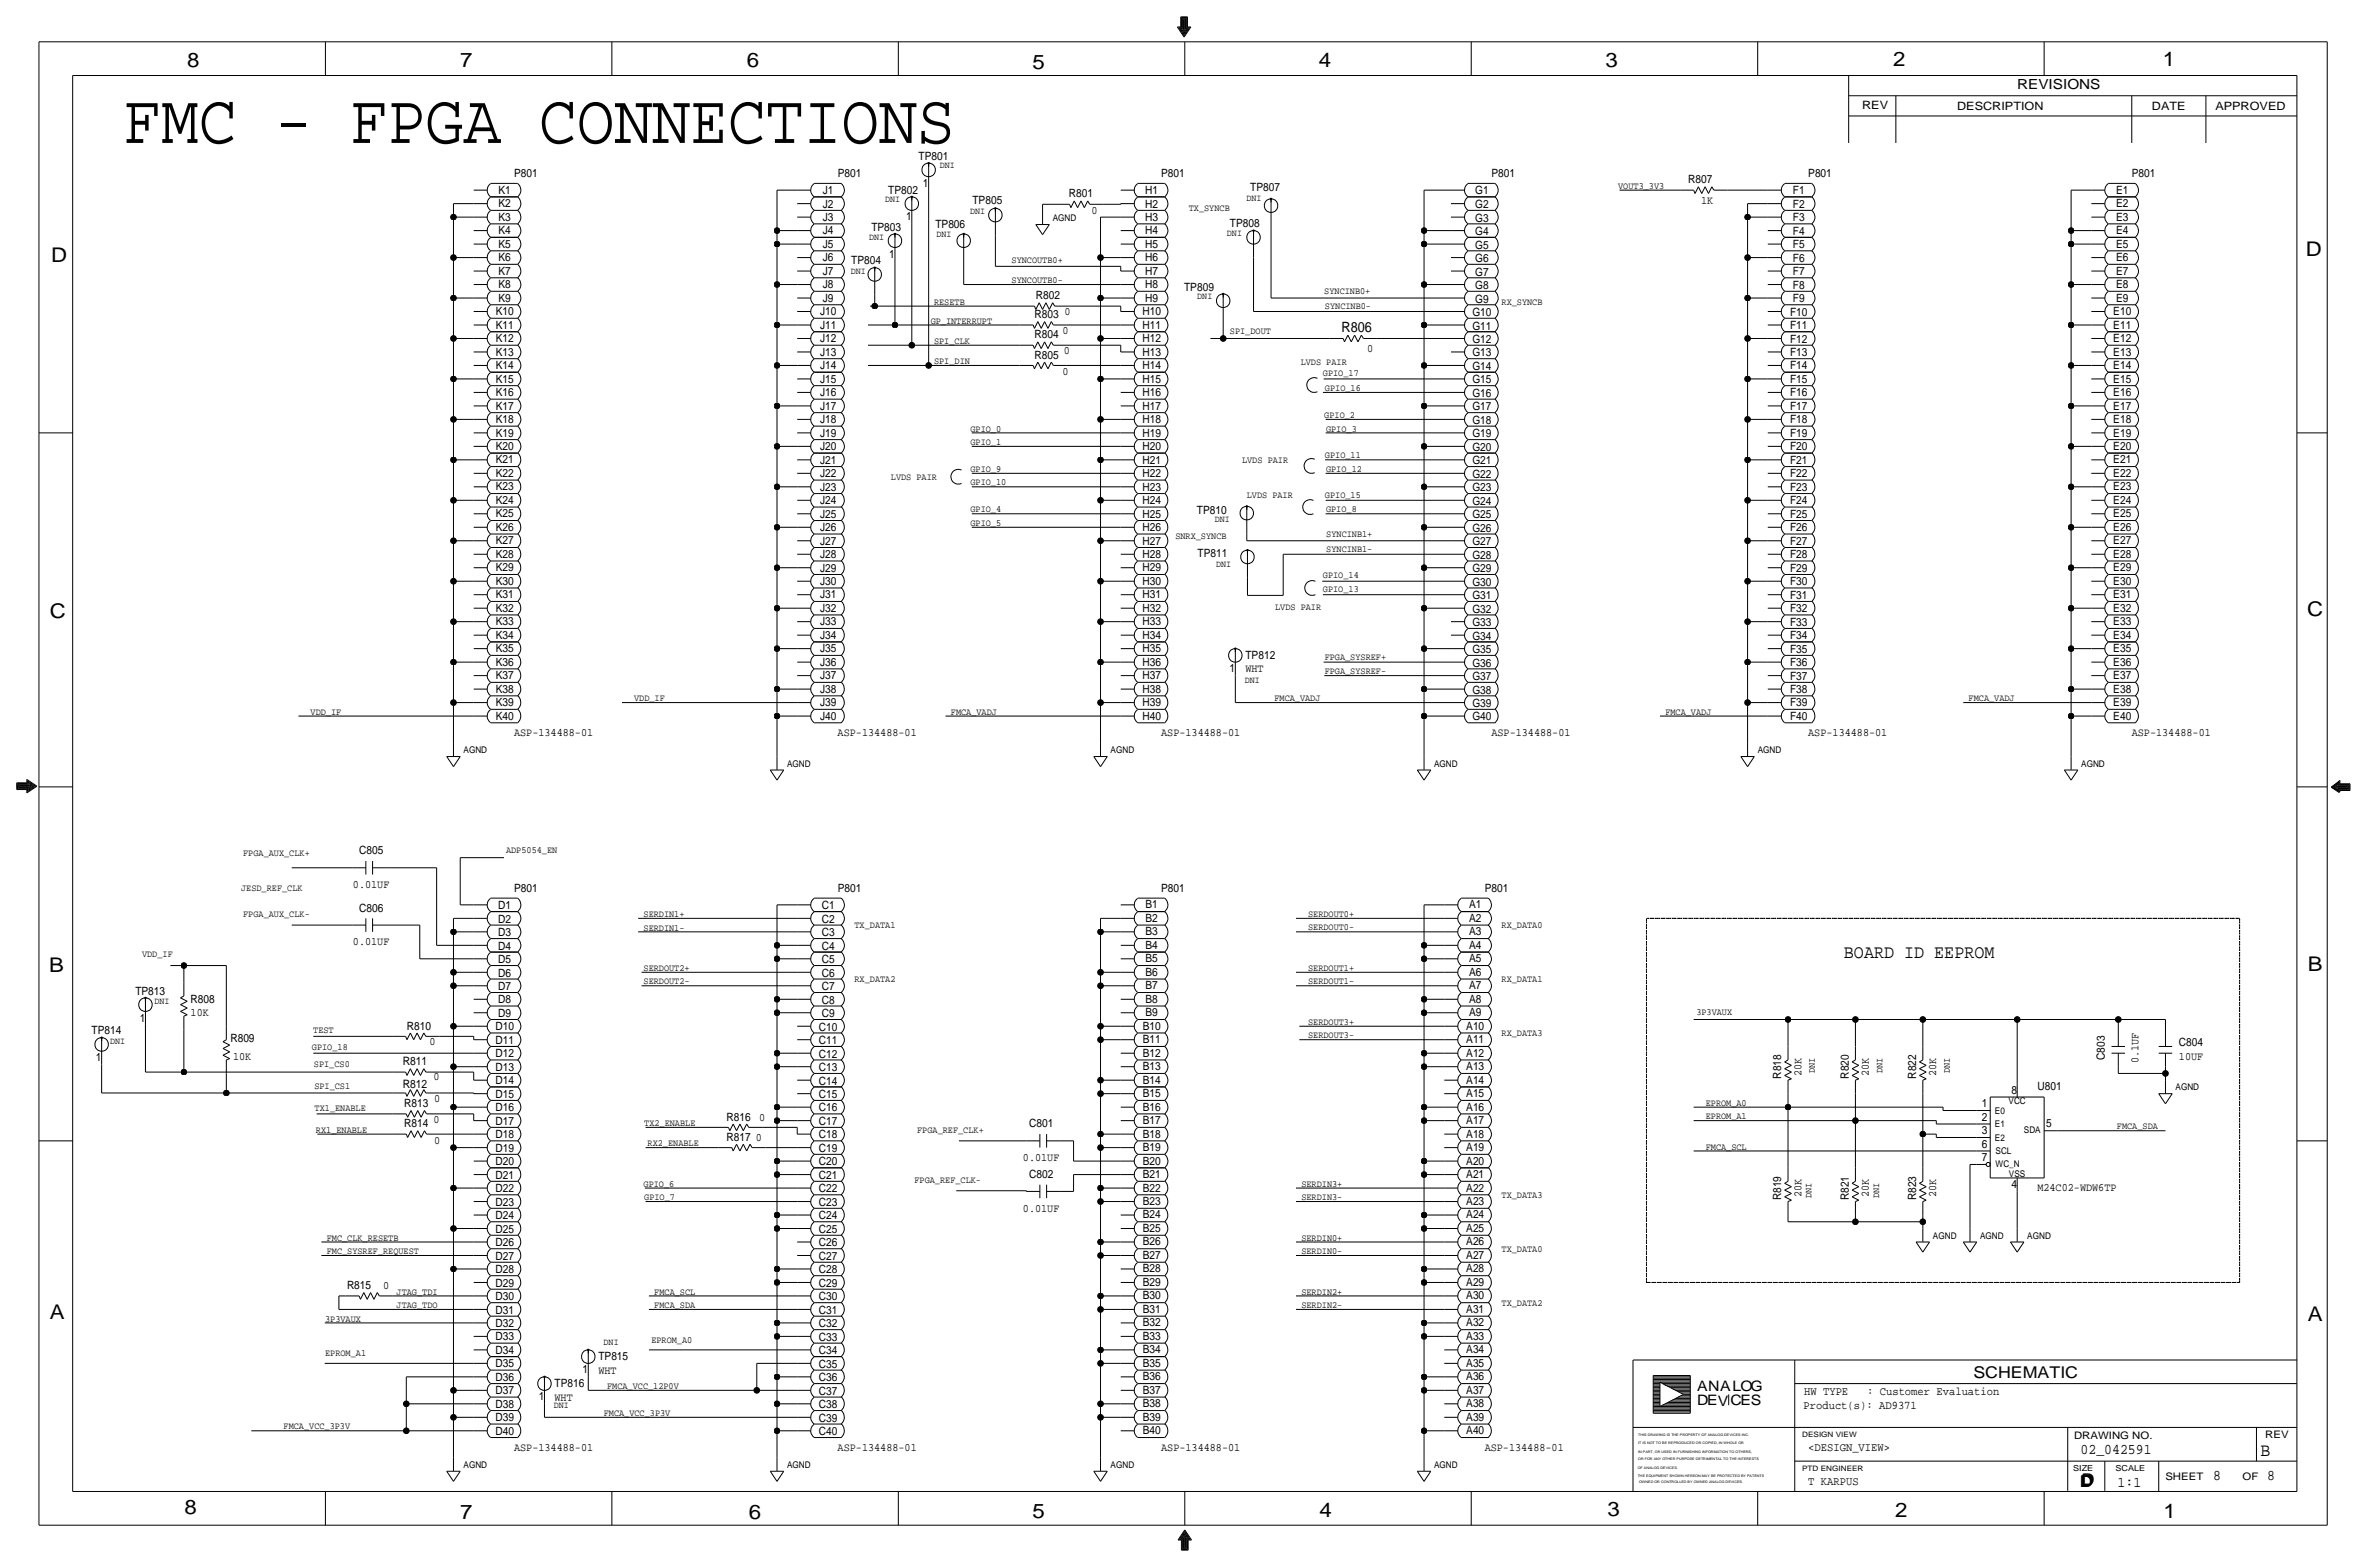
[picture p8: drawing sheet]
<svg xmlns="http://www.w3.org/2000/svg" width="892mm" height="590mm" viewBox="0 0 892 590" stroke-linecap="round" stroke-linejoin="round" font-family="sans-serif">
<defs><g id="words">
<text font-size="26.6" x="46.4" y="53.8">FMC - FPGA CONNECTIONS</text>
<g font-size="7.6">
<text x="70.6" y="25.4">8</text>
<text x="173.4" y="25.4">7</text>
<text x="281.4" y="25.1">6</text>
<text x="389.1" y="26.2">5</text>
<text x="497" y="25.4">4</text>
<text x="605" y="25.1">3</text>
<text x="713.4" y="24.9">2</text>
<text x="815" y="24.9">1</text>
<text x="19.3" y="98.8">D</text>
<text x="868.9" y="96.5">D</text>
<text x="18.8" y="232.7">C</text>
<text x="869.4" y="232.1">C</text>
<text x="869.6" y="365.8">B</text>
<text x="18.5" y="366">B</text>
<text x="18.8" y="496.8">A</text>
<text x="869.6" y="497.6">A</text>
<text x="69.6" y="570.5">8</text>
<text x="173.4" y="572.3">7</text>
<text x="282.2" y="572.3">6</text>
<text x="389.1" y="571.7">5</text>
<text x="497.3" y="571.5">4</text>
<text x="605.7" y="571.2">3</text>
<text x="714.2" y="571.5">2</text>
<text x="815.3" y="572">1</text>
</g>
<text font-size="7.1" x="694.9" y="360.8">BOARD ID EEPROM</text>
<text font-size="7" x="851.9" y="548.4">B</text>
<g font-size="6.1">
<text x="743.7" y="518.9">SCHEMATIC</text>
<text x="783.8" y="560.3">D</text>
<text x="784.3" y="559.8">D</text>
</g>
<g font-size="5.6">
<text x="784" y="547.9">02_042591</text>
<text x="834.1" y="557.5">8</text>
<text x="854.4" y="557.5">8</text>
<text x="798" y="560.1">1:1</text>
</g>
<g font-size="5.4">
<text x="639.5" y="524.2">ANALOG</text>
<text x="639.5" y="529.3">DEV</text>
<text x="652.1" y="529.3">CES</text>
</g>
<text font-size="5.3" x="505.6" y="125">R806</text>
<text font-size="5.2" x="760.2" y="33.5">REVISIONS</text>
<g font-size="4.4">
<text x="151.8" y="401.3">R811</text>
<text x="151.8" y="409.7">R812</text>
<text x="679.9" y="525.5">HW TYPE</text>
<text x="703.6" y="525.5">: Customer Evaluation</text>
<text x="679.7" y="530.9">Product(s): AD9371</text>
<text x="681.4" y="546.6">&lt;DESIGN_VIEW&gt;</text>
<text x="681.4" y="559.3">T KARPUS</text>
</g>
<g font-size="4.3">
<text x="701.8" y="41.1">REV</text>
<text x="737.6" y="41.4">DESCRIPTION</text>
<text x="811" y="41.4">DATE</text>
<text x="834.8" y="41.4">APPROVED</text>
<text x="346.1" y="60.2">TP801</text>
<text x="193.8" y="66.7">P801</text>
<text x="315.7" y="66.7">P801</text>
<text x="347.8" y="70.4">1</text>
<text x="437.6" y="66.7">P801</text>
<text x="562" y="66.5">P801</text>
<text x="636.2" y="69.1">R807</text>
<text x="681.4" y="66.8">P801</text>
<text x="803.4" y="66.7">P801</text>
<text x="187.9" y="73">K1</text>
<text x="310.1" y="73.1">J1</text>
<text x="334.7" y="72.9">TP802</text>
<text x="366.5" y="76.7">TP805</text>
<text x="402.8" y="74.2">R801</text>
<text x="431.6" y="73.1">H1</text>
<text x="471.1" y="72.1">TP807</text>
<text x="555.9" y="72.9">G1</text>
<text x="641" y="76.7">1K</text>
<text x="675.6" y="73.2">F1</text>
<text x="797.5" y="73">E1</text>
<text x="187.9" y="83.2">K3</text>
<text x="187.9" y="78.1">K2</text>
<text x="310.1" y="83.3">J3</text>
<text x="310.1" y="78.2">J2</text>
<text x="341.4" y="83.1">1</text>
<text x="411.3" y="80.8">0</text>
<text x="431.6" y="83.2">H3</text>
<text x="431.6" y="78.2">H2</text>
<text x="555.9" y="83.5">G3</text>
<text x="555.9" y="78.4">G2</text>
<text x="675.6" y="83.3">F3</text>
<text x="675.6" y="78.2">F2</text>
<text x="797.5" y="83.2">E3</text>
<text x="797.5" y="78.1">E2</text>
<text x="187.9" y="88.3">K4</text>
<text x="310.1" y="88.3">J4</text>
<text x="328.4" y="86.9">TP803</text>
<text x="352.5" y="85.9">TP806</text>
<text x="431.6" y="88.3">H4</text>
<text x="463.5" y="85.3">TP808</text>
<text x="555.9" y="88.6">G4</text>
<text x="675.6" y="88.4">F4</text>
<text x="797.5" y="88.3">E4</text>
<text x="187.9" y="93.3">K5</text>
<text x="310.1" y="93.4">J5</text>
<text x="431.6" y="93.4">H5</text>
<text x="555.9" y="93.7">G5</text>
<text x="675.6" y="93.5">F5</text>
<text x="797.5" y="93.3">E5</text>
<text x="187.9" y="98.4">K6</text>
<text x="310.1" y="98.5">J6</text>
<text x="320.8" y="99.6">TP804</text>
<text x="335.1" y="97">1</text>
<text x="431.6" y="98.5">H6</text>
<text x="555.9" y="98.7">G6</text>
<text x="675.6" y="98.6">F6</text>
<text x="797.5" y="98.4">E6</text>
<text x="187.9" y="103.5">K7</text>
<text x="310.1" y="103.6">J7</text>
<text x="431.6" y="103.6">H7</text>
<text x="555.9" y="103.8">G7</text>
<text x="675.6" y="103.6">F7</text>
<text x="797.5" y="103.5">E7</text>
<text x="187.9" y="113.7">K9</text>
<text x="187.9" y="108.6">K8</text>
<text x="310.1" y="113.7">J9</text>
<text x="310.1" y="108.6">J8</text>
<text x="390.4" y="112.8">R802</text>
<text x="431.6" y="113.7">H9</text>
<text x="431.6" y="108.6">H8</text>
<text x="446.2" y="109.5">TP809</text>
<text x="555.9" y="114">G9</text>
<text x="555.9" y="108.9">G8</text>
<text x="675.6" y="113.8">F9</text>
<text x="675.6" y="108.7">F8</text>
<text x="797.5" y="113.7">E9</text>
<text x="797.5" y="108.6">E8</text>
<text x="186.8" y="118.7">K10</text>
<text x="309" y="118.8">J10</text>
<text x="389.8" y="119.9">R803</text>
<text x="401.1" y="118.6">0</text>
<text x="430.5" y="118.8">H10</text>
<text x="554.9" y="119.1">G10</text>
<text x="674.6" y="118.9">F10</text>
<text x="796.4" y="118.7">E10</text>
<text x="186.8" y="123.8">K11</text>
<text x="309" y="123.9">J11</text>
<text x="400.4" y="126">0</text>
<text x="430.5" y="123.9">H11</text>
<text x="554.9" y="124.1">G11</text>
<text x="674.6" y="123.9">F11</text>
<text x="796.4" y="123.8">E11</text>
<text x="186.8" y="128.9">K12</text>
<text x="309" y="129">J12</text>
<text x="389.8" y="127.5">R804</text>
<text x="430.5" y="129">H12</text>
<text x="554.9" y="129.2">G12</text>
<text x="674.6" y="129">F12</text>
<text x="796.4" y="128.9">E12</text>
<text x="186.8" y="134">K13</text>
<text x="309" y="134">J13</text>
<text x="389.8" y="135.1">R805</text>
<text x="400.9" y="133.4">0</text>
<text x="430.5" y="134">H13</text>
<text x="515.2" y="132.6">0</text>
<text x="554.9" y="134.3">G13</text>
<text x="674.6" y="134.1">F13</text>
<text x="796.4" y="134">E13</text>
<text x="186.8" y="139.1">K14</text>
<text x="309" y="139.1">J14</text>
<text x="400.4" y="141.2">0</text>
<text x="430.5" y="139.1">H14</text>
<text x="554.9" y="139.4">G14</text>
<text x="674.6" y="139.2">F14</text>
<text x="796.4" y="139">E14</text>
<text x="186.8" y="149.2">K16</text>
<text x="186.8" y="144.1">K15</text>
<text x="309" y="149.3">J16</text>
<text x="309" y="144.2">J15</text>
<text x="430.5" y="149.3">H16</text>
<text x="430.5" y="144.2">H15</text>
<text x="554.9" y="149.5">G16</text>
<text x="554.9" y="144.5">G15</text>
<text x="674.6" y="149.3">F16</text>
<text x="674.6" y="144.3">F15</text>
<text x="796.4" y="149.2">E16</text>
<text x="796.4" y="144.1">E15</text>
<text x="186.8" y="154.3">K17</text>
<text x="309" y="154.3">J17</text>
<text x="430.5" y="154.3">H17</text>
<text x="554.9" y="154.6">G17</text>
<text x="674.6" y="154.4">F17</text>
<text x="796.4" y="154.3">E17</text>
<text x="186.8" y="159.4">K18</text>
<text x="309" y="159.4">J18</text>
<text x="430.5" y="159.4">H18</text>
<text x="554.9" y="159.7">G18</text>
<text x="674.6" y="159.5">F18</text>
<text x="796.4" y="159.4">E18</text>
<text x="186.8" y="164.4">K19</text>
<text x="309" y="164.5">J19</text>
<text x="430.5" y="164.5">H19</text>
<text x="554.9" y="164.8">G19</text>
<text x="674.6" y="164.6">F19</text>
<text x="796.4" y="164.4">E19</text>
<text x="186.8" y="169.5">K20</text>
<text x="309" y="169.6">J20</text>
<text x="430.5" y="169.6">H20</text>
<text x="554.9" y="169.8">G20</text>
<text x="674.6" y="169.6">F20</text>
<text x="796.4" y="169.5">E20</text>
<text x="186.8" y="179.7">K22</text>
<text x="186.8" y="174.6">K21</text>
<text x="309" y="179.7">J22</text>
<text x="309" y="174.7">J21</text>
<text x="430.5" y="179.7">H22</text>
<text x="430.5" y="174.7">H21</text>
<text x="554.9" y="180">G22</text>
<text x="554.9" y="174.9">G21</text>
<text x="674.6" y="179.8">F22</text>
<text x="674.6" y="174.7">F21</text>
<text x="796.4" y="179.7">E22</text>
<text x="796.4" y="174.6">E21</text>
<text x="186.8" y="184.8">K23</text>
<text x="309" y="184.8">J23</text>
<text x="430.5" y="184.8">H23</text>
<text x="554.9" y="185.1">G23</text>
<text x="674.6" y="184.9">F23</text>
<text x="796.4" y="184.7">E23</text>
<text x="186.8" y="189.8">K24</text>
<text x="309" y="189.9">J24</text>
<text x="430.5" y="189.9">H24</text>
<text x="554.9" y="190.2">G24</text>
<text x="674.6" y="190">F24</text>
<text x="796.4" y="189.8">E24</text>
<text x="186.8" y="194.9">K25</text>
<text x="309" y="195">J25</text>
<text x="430.5" y="195">H25</text>
<text x="451.1" y="193.8">TP810</text>
<text x="554.9" y="195.2">G25</text>
<text x="674.6" y="195">F25</text>
<text x="796.4" y="194.9">E25</text>
<text x="186.8" y="200">K26</text>
<text x="309" y="200.1">J26</text>
<text x="430.5" y="200">H26</text>
<text x="554.9" y="200.3">G26</text>
<text x="674.6" y="200.1">F26</text>
<text x="796.4" y="200">E26</text>
<text x="186.8" y="205.1">K27</text>
<text x="309" y="205.1">J27</text>
<text x="430.5" y="205.1">H27</text>
<text x="451.3" y="209.8">TP811</text>
<text x="554.9" y="205.4">G27</text>
<text x="674.6" y="205.2">F27</text>
<text x="796.4" y="205.1">E27</text>
<text x="186.8" y="215.2">K29</text>
<text x="186.8" y="210.1">K28</text>
<text x="309" y="215.3">J29</text>
<text x="309" y="210.2">J28</text>
<text x="430.5" y="215.3">H29</text>
<text x="430.5" y="210.2">H28</text>
<text x="554.9" y="215.5">G29</text>
<text x="554.9" y="210.5">G28</text>
<text x="674.6" y="215.4">F29</text>
<text x="674.6" y="210.3">F28</text>
<text x="796.4" y="215.2">E29</text>
<text x="796.4" y="210.1">E28</text>
<text x="186.8" y="220.3">K30</text>
<text x="309" y="220.4">J30</text>
<text x="430.5" y="220.4">H30</text>
<text x="554.9" y="220.6">G30</text>
<text x="674.6" y="220.4">F30</text>
<text x="796.4" y="220.3">E30</text>
<text x="186.8" y="225.4">K31</text>
<text x="309" y="225.4">J31</text>
<text x="430.5" y="225.4">H31</text>
<text x="554.9" y="225.7">G31</text>
<text x="674.6" y="225.5">F31</text>
<text x="796.4" y="225.4">E31</text>
<text x="186.8" y="230.5">K32</text>
<text x="309" y="230.5">J32</text>
<text x="430.5" y="230.5">H32</text>
<text x="554.9" y="230.8">G32</text>
<text x="674.6" y="230.6">F32</text>
<text x="796.4" y="230.5">E32</text>
<text x="186.8" y="235.5">K33</text>
<text x="309" y="235.6">J33</text>
<text x="430.5" y="235.6">H33</text>
<text x="554.9" y="235.9">G33</text>
<text x="674.6" y="235.7">F33</text>
<text x="796.4" y="235.5">E33</text>
<text x="186.8" y="245.7">K35</text>
<text x="186.8" y="240.6">K34</text>
<text x="309" y="245.8">J35</text>
<text x="309" y="240.7">J34</text>
<text x="430.5" y="245.8">H35</text>
<text x="430.5" y="240.7">H34</text>
<text x="554.9" y="240.9">G34</text>
<text x="674.6" y="245.8">F35</text>
<text x="674.6" y="240.7">F34</text>
<text x="796.4" y="245.7">E35</text>
<text x="796.4" y="240.6">E34</text>
<text x="186.8" y="250.8">K36</text>
<text x="309" y="250.8">J36</text>
<text x="430.5" y="250.8">H36</text>
<text x="469.3" y="248.2">TP812</text>
<text x="554.9" y="251.1">G36</text>
<text x="554.9" y="246">G35</text>
<text x="674.6" y="250.9">F36</text>
<text x="796.4" y="250.8">E36</text>
<text x="186.8" y="255.9">K37</text>
<text x="309" y="255.9">J37</text>
<text x="430.5" y="255.9">H37</text>
<text x="463.4" y="253.2">1</text>
<text x="469.3" y="253.3">WHT</text>
<text x="554.9" y="256.2">G37</text>
<text x="674.6" y="256">F37</text>
<text x="796.4" y="255.8">E37</text>
<text x="186.8" y="260.9">K38</text>
<text x="309" y="261">J38</text>
<text x="430.5" y="261">H38</text>
<text x="554.9" y="261.3">G38</text>
<text x="674.6" y="261.1">F38</text>
<text x="796.4" y="260.9">E38</text>
<text x="186.8" y="266">K39</text>
<text x="309" y="266.1">J39</text>
<text x="430.5" y="266.1">H39</text>
<text x="554.9" y="266.3">G39</text>
<text x="674.6" y="266.1">F39</text>
<text x="796.4" y="266">E39</text>
<text x="186.8" y="271.1">K40</text>
<text x="309" y="271.2">J40</text>
<text x="430.5" y="271.1">H40</text>
<text x="554.9" y="271.4">G40</text>
<text x="674.6" y="271.2">F40</text>
<text x="796.4" y="271.1">E40</text>
<text x="193.8" y="277.4">ASP-134488-01</text>
<text x="315.7" y="277.4">ASP-134488-01</text>
<text x="437.6" y="277.4">ASP-134488-01</text>
<text x="562.1" y="277.4">ASP-134488-01</text>
<text x="681.4" y="277.4">ASP-134488-01</text>
<text x="803.4" y="277.4">ASP-134488-01</text>
<text x="135.3" y="321.8">C805</text>
<text x="133" y="334.5">0.01UF</text>
<text x="437.6" y="335.9">P801</text>
<text x="559.5" y="335.9">P801</text>
<text x="193.8" y="336.1">P801</text>
<text x="315.7" y="336.2">P801</text>
<text x="135.3" y="343.4">C806</text>
<text x="187.8" y="347.5">D2</text>
<text x="187.8" y="342.5">D1</text>
<text x="309.7" y="347.6">C2</text>
<text x="309.7" y="342.5">C1</text>
<text x="431.7" y="347.3">B2</text>
<text x="431.7" y="342.2">B1</text>
<text x="553.6" y="347.3">A2</text>
<text x="553.6" y="342.2">A1</text>
<text x="187.8" y="352.6">D3</text>
<text x="309.7" y="352.7">C3</text>
<text x="431.7" y="352.4">B3</text>
<text x="553.6" y="352.4">A3</text>
<text x="133" y="356.1">0.01UF</text>
<text x="187.8" y="357.7">D4</text>
<text x="309.7" y="357.8">C4</text>
<text x="431.7" y="357.4">B4</text>
<text x="553.6" y="357.4">A4</text>
<text x="187.8" y="362.8">D5</text>
<text x="309.7" y="362.8">C5</text>
<text x="431.7" y="362.5">B5</text>
<text x="553.6" y="362.5">A5</text>
<text x="187.8" y="367.9">D6</text>
<text x="309.7" y="367.9">C6</text>
<text x="431.7" y="367.6">B6</text>
<text x="553.6" y="367.6">A6</text>
<text x="51" y="374.6">TP813</text>
<text x="71.8" y="377.7">R808</text>
<text x="187.8" y="372.9">D7</text>
<text x="309.7" y="373">C7</text>
<text x="431.7" y="377.8">B8</text>
<text x="431.7" y="372.7">B7</text>
<text x="553.6" y="377.7">A8</text>
<text x="553.6" y="372.7">A7</text>
<text x="71.8" y="382.8">10K</text>
<text x="187.8" y="383.1">D9</text>
<text x="187.8" y="378">D8</text>
<text x="309.7" y="383.2">C9</text>
<text x="309.7" y="378.1">C8</text>
<text x="431.7" y="382.8">B9</text>
<text x="553.6" y="382.8">A9</text>
<text x="34.5" y="389.6">TP814</text>
<text x="52.6" y="384.8">1</text>
<text x="153.4" y="387.9">R810</text>
<text x="186.7" y="388.2">D10</text>
<text x="308.6" y="388.2">C10</text>
<text x="430.6" y="387.9">B10</text>
<text x="552.6" y="387.9">A10</text>
<text x="86.8" y="392.7">R809</text>
<text x="161.9" y="393.7">0</text>
<text x="186.7" y="393.2">D11</text>
<text x="308.6" y="393.3">C11</text>
<text x="430.6" y="393">B11</text>
<text x="552.6" y="393">A11</text>
<text x="821.1" y="394.2">C804</text>
<text x="36.1" y="399.8">1</text>
<text x="87.8" y="399.3">10K</text>
<text x="186.7" y="398.3">D12</text>
<text x="308.6" y="398.4">C12</text>
<text x="430.6" y="398.1">B12</text>
<text x="552.6" y="398.1">A12</text>
<text x="793.2" y="399.3" transform="rotate(-90 793.2 399.3)">C803</text>
<text x="805.9" y="400.4" transform="rotate(-90 805.9 400.4)">0.1UF</text>
<text x="821.1" y="399.3">10UF</text>
<text x="163.4" y="406.9">0</text>
<text x="186.7" y="403.4">D13</text>
<text x="308.6" y="403.5">C13</text>
<text x="430.6" y="403.1">B13</text>
<text x="552.6" y="403.1">A13</text>
<text x="671.3" y="406.4" transform="rotate(-90 671.3 406.4)">R818</text>
<text x="678.9" y="405.3" transform="rotate(-90 678.9 405.3)">20K</text>
<text x="696.7" y="406.4" transform="rotate(-90 696.7 406.4)">R820</text>
<text x="704.3" y="405.3" transform="rotate(-90 704.3 405.3)">20K</text>
<text x="722.1" y="406.4" transform="rotate(-90 722.1 406.4)">R822</text>
<text x="729.7" y="405.3" transform="rotate(-90 729.7 405.3)">20K</text>
<text x="186.7" y="413.6">D15</text>
<text x="186.7" y="408.5">D14</text>
<text x="308.6" y="413.6">C15</text>
<text x="308.6" y="408.5">C14</text>
<text x="430.6" y="413.3">B15</text>
<text x="430.6" y="408.2">B14</text>
<text x="552.6" y="413.3">A15</text>
<text x="552.6" y="408.2">A14</text>
<text x="758" y="412">8</text>
<text x="767.8" y="410.7">U801</text>
<text x="152.4" y="417.1">R813</text>
<text x="163.6" y="415">0</text>
<text x="186.7" y="418.6">D16</text>
<text x="308.6" y="418.7">C16</text>
<text x="430.6" y="418.4">B16</text>
<text x="552.6" y="418.4">A16</text>
<text x="746.9" y="417.1">1</text>
<text x="152.4" y="424.7">R814</text>
<text x="163.4" y="423.2">0</text>
<text x="186.7" y="423.7">D17</text>
<text x="273.8" y="422.1">R816</text>
<text x="286.1" y="422.1">0</text>
<text x="308.6" y="423.8">C17</text>
<text x="387.8" y="424.7">C801</text>
<text x="430.6" y="423.5">B17</text>
<text x="552.6" y="423.5">A17</text>
<text x="746.9" y="422.2">2</text>
<text x="771.1" y="424.7">5</text>
<text x="163.6" y="430.8">0</text>
<text x="186.7" y="428.8">D18</text>
<text x="273.8" y="429.8">R817</text>
<text x="284.8" y="429.8">0</text>
<text x="308.6" y="428.9">C18</text>
<text x="430.6" y="428.5">B18</text>
<text x="552.6" y="428.5">A18</text>
<text x="746.9" y="427.2">3</text>
<text x="186.7" y="433.9">D19</text>
<text x="308.6" y="433.9">C19</text>
<text x="385.5" y="437.4">0.01UF</text>
<text x="430.6" y="433.6">B19</text>
<text x="552.6" y="433.6">A19</text>
<text x="746.9" y="437.4">7</text>
<text x="746.9" y="432.3">6</text>
<text x="186.7" y="439">D20</text>
<text x="308.6" y="439">C20</text>
<text x="387.8" y="443.7">C802</text>
<text x="430.6" y="443.8">B21</text>
<text x="430.6" y="438.7">B20</text>
<text x="552.6" y="443.8">A21</text>
<text x="552.6" y="438.7">A20</text>
<text x="186.7" y="449.1">D22</text>
<text x="186.7" y="444">D21</text>
<text x="308.6" y="449.2">C22</text>
<text x="308.6" y="444.1">C21</text>
<text x="430.6" y="448.9">B22</text>
<text x="552.6" y="448.8">A22</text>
<text x="758" y="447.6">4</text>
<text x="767.8" y="448.8">M24C02-WDW6TP</text>
<text x="186.7" y="454.2">D23</text>
<text x="308.6" y="454.3">C23</text>
<text x="430.6" y="453.9">B23</text>
<text x="552.6" y="453.9">A23</text>
<text x="671.3" y="452.1" transform="rotate(-90 671.3 452.1)">R819</text>
<text x="678.9" y="451" transform="rotate(-90 678.9 451)">20K</text>
<text x="696.7" y="452.1" transform="rotate(-90 696.7 452.1)">R821</text>
<text x="704.3" y="451" transform="rotate(-90 704.3 451)">20K</text>
<text x="722.1" y="452.1" transform="rotate(-90 722.1 452.1)">R823</text>
<text x="729.7" y="451" transform="rotate(-90 729.7 451)">20K</text>
<text x="186.7" y="459.3">D24</text>
<text x="308.6" y="459.3">C24</text>
<text x="385.5" y="456.4">0.01UF</text>
<text x="430.6" y="459">B24</text>
<text x="552.6" y="459">A24</text>
<text x="186.7" y="464.3">D25</text>
<text x="308.6" y="464.4">C25</text>
<text x="430.6" y="464.1">B25</text>
<text x="552.6" y="464.1">A25</text>
<text x="186.7" y="469.4">D26</text>
<text x="308.6" y="469.5">C26</text>
<text x="430.6" y="469.2">B26</text>
<text x="552.6" y="469.2">A26</text>
<text x="186.7" y="479.6">D28</text>
<text x="186.7" y="474.5">D27</text>
<text x="308.6" y="479.6">C28</text>
<text x="308.6" y="474.6">C27</text>
<text x="430.6" y="479.3">B28</text>
<text x="430.6" y="474.2">B27</text>
<text x="552.6" y="479.3">A28</text>
<text x="552.6" y="474.2">A27</text>
<text x="130.8" y="485.7">R815</text>
<text x="144.3" y="485.6">0</text>
<text x="186.7" y="484.7">D29</text>
<text x="308.6" y="484.7">C29</text>
<text x="430.6" y="484.4">B29</text>
<text x="552.6" y="484.4">A29</text>
<text x="186.7" y="489.7">D30</text>
<text x="308.6" y="489.8">C30</text>
<text x="430.6" y="489.5">B30</text>
<text x="552.6" y="489.5">A30</text>
<text x="186.7" y="494.8">D31</text>
<text x="308.6" y="494.9">C31</text>
<text x="430.6" y="494.6">B31</text>
<text x="552.6" y="494.6">A31</text>
<text x="186.7" y="499.9">D32</text>
<text x="308.6" y="500">C32</text>
<text x="430.6" y="499.6">B32</text>
<text x="552.6" y="499.6">A32</text>
<text x="186.7" y="505">D33</text>
<text x="308.6" y="505">C33</text>
<text x="430.6" y="509.8">B34</text>
<text x="430.6" y="504.7">B33</text>
<text x="552.6" y="509.8">A34</text>
<text x="552.6" y="504.7">A33</text>
<text x="186.7" y="515.1">D35</text>
<text x="186.7" y="510">D34</text>
<text x="225.5" y="512.3">TP815</text>
<text x="308.6" y="515.2">C35</text>
<text x="308.6" y="510.1">C34</text>
<text x="430.6" y="514.9">B35</text>
<text x="552.6" y="514.9">A35</text>
<text x="186.7" y="520.2">D36</text>
<text x="219.5" y="517.4">1</text>
<text x="225.5" y="517.4">WHT</text>
<text x="308.6" y="520.3">C36</text>
<text x="430.6" y="519.9">B36</text>
<text x="552.6" y="519.9">A36</text>
<text x="186.7" y="525.3">D37</text>
<text x="203" y="527.6">1</text>
<text x="209" y="527.6">WHT</text>
<text x="209" y="522.5">TP816</text>
<text x="308.6" y="525.3">C37</text>
<text x="430.6" y="525">B37</text>
<text x="552.6" y="525">A37</text>
<text x="186.7" y="530.4">D38</text>
<text x="308.6" y="530.4">C38</text>
<text x="430.6" y="530.1">B38</text>
<text x="552.6" y="530.1">A38</text>
<text x="186.7" y="535.4">D39</text>
<text x="308.6" y="535.5">C39</text>
<text x="430.6" y="535.2">B39</text>
<text x="552.6" y="535.2">A39</text>
<text x="186.7" y="540.5">D40</text>
<text x="308.6" y="540.6">C40</text>
<text x="430.6" y="540.3">B40</text>
<text x="552.6" y="540.3">A40</text>
<text x="193.8" y="546.6">ASP-134488-01</text>
<text x="315.7" y="546.6">ASP-134488-01</text>
<text x="437.6" y="546.6">ASP-134488-01</text>
<text x="559.5" y="546.6">ASP-134488-01</text>
</g>
<g font-size="3.9">
<text x="781.6" y="542.1">DRAWING NO.</text>
<text x="853.6" y="541.8">REV</text>
<text x="816" y="557.4">SHEET</text>
<text x="845.1" y="557.5">OF</text>
</g>
<g font-size="3.6">
<text x="609.8" y="71.1">VOUT3_3V3</text>
<text x="448" y="79.5">TX_SYNCB</text>
<text x="381.2" y="99.1">SYNCOUTB0+</text>
<text x="381.2" y="106.7">SYNCOUTB0-</text>
<text x="499.1" y="110.7">SYNCINB0+</text>
<text x="352" y="114.8">RESETB</text>
<text x="499.3" y="116.3">SYNCINB0-</text>
<text x="565.9" y="114.8">RX_SYNCB</text>
<text x="350.7" y="121.9">GP_INTERRUPT</text>
<text x="463.5" y="126">SPI_DOUT</text>
<text x="352" y="129.5">SPI_CLK</text>
<text x="352" y="137.2">SPI_DIN</text>
<text x="490.2" y="137.4">LVDS PAIR</text>
<text x="498.6" y="141.5">GPIO_17</text>
<text x="499.3" y="147.3">GPIO_16</text>
<text x="499.1" y="157.5">GPIO_2</text>
<text x="365.7" y="162.6">GPIO_0</text>
<text x="365.7" y="167.6">GPIO_1</text>
<text x="499.7" y="162.6">GPIO_3</text>
<text x="499.3" y="172.5">GPIO_11</text>
<text x="365.7" y="177.8">GPIO_9</text>
<text x="468.1" y="174.2">LVDS PAIR</text>
<text x="499.7" y="177.8">GPIO_12</text>
<text x="335.7" y="180.8">LVDS PAIR</text>
<text x="365.7" y="182.9">GPIO_10</text>
<text x="469.8" y="187.5">LVDS PAIR</text>
<text x="499.3" y="187.5">GPIO_15</text>
<text x="365.7" y="193">GPIO_4</text>
<text x="499.7" y="193">GPIO_8</text>
<text x="365.7" y="198.1">GPIO_5</text>
<text x="442.9" y="202.9">SNRX_SYNCB</text>
<text x="499.8" y="202.4">SYNCINB1+</text>
<text x="499.8" y="208">SYNCINB1-</text>
<text x="498.6" y="217.7">GPIO_14</text>
<text x="498.6" y="223">GPIO_13</text>
<text x="480.5" y="229.6">LVDS PAIR</text>
<text x="499.2" y="248.7">FPGA_SYSREF+</text>
<text x="499.2" y="254">FPGA_SYSREF-</text>
<text x="117" y="269.2">VDD_IF</text>
<text x="239" y="264.2">VDD_IF</text>
<text x="358.3" y="269.2">FMCA_VADJ</text>
<text x="480.3" y="264.2">FMCA_VADJ</text>
<text x="627.6" y="269.2">FMCA_VADJ</text>
<text x="741.9" y="264.2">FMCA_VADJ</text>
<text x="91.6" y="322.6">FPGA_AUX_CLK+</text>
<text x="190.7" y="321.3">ADP5054_EN</text>
<text x="90.9" y="335.8">JESD_REF_CLK</text>
<text x="91.6" y="345.4">FPGA_AUX_CLK-</text>
<text x="242.5" y="345.4">SERDIN1+</text>
<text x="493" y="345.4">SERDOUT0+</text>
<text x="242.5" y="350.5">SERDIN1-</text>
<text x="322" y="349.8">TX_DATA1</text>
<text x="493" y="350.5">SERDOUT0-</text>
<text x="565.9" y="349.8">RX_DATA0</text>
<text x="53.5" y="360.7">VDD_IF</text>
<text x="242.5" y="365.8">SERDOUT2+</text>
<text x="493" y="365.8">SERDOUT1+</text>
<text x="242.5" y="370.8">SERDOUT2-</text>
<text x="322" y="370.1">RX_DATA2</text>
<text x="493" y="370.8">SERDOUT1-</text>
<text x="565.9" y="370.1">RX_DATA1</text>
<text x="639.3" y="382.2">3P3VAUX</text>
<text x="118.1" y="389.1">TEST</text>
<text x="493" y="386.1">SERDOUT3+</text>
<text x="117.6" y="395.5">GPIO_18</text>
<text x="493" y="391.2">SERDOUT3-</text>
<text x="565.9" y="390.4">RX_DATA3</text>
<text x="118.3" y="401.8">SPI_CS0</text>
<text x="684" y="404.4" transform="rotate(-90 684 404.4)">DNI</text>
<text x="709.4" y="404.4" transform="rotate(-90 709.4 404.4)">DNI</text>
<text x="734.8" y="404.4" transform="rotate(-90 734.8 404.4)">DNI</text>
<text x="118.5" y="410.2">SPI_CS1</text>
<text x="118.6" y="418.6">TX1_ENABLE</text>
<text x="642.8" y="416.6">EPROM_A0</text>
<text x="242.8" y="424.2">TX2_ENABLE</text>
<text x="642.8" y="421.6">EPROM_A1</text>
<text x="797.8" y="425.5">FMCA_SDA</text>
<text x="119.1" y="426.7">RX1_ENABLE</text>
<text x="244" y="431.8">RX2_ENABLE</text>
<text x="345.6" y="426.7">FPGA_REF_CLK+</text>
<text x="642.8" y="433.1">FMCA_SCL</text>
<text x="242.5" y="447">GPIO_6</text>
<text x="344.6" y="445.5">FPGA_REF_CLK-</text>
<text x="490.4" y="447">SERDIN3+</text>
<text x="242.8" y="452.1">GPIO_7</text>
<text x="490.4" y="452.1">SERDIN3-</text>
<text x="565.9" y="451.4">TX_DATA3</text>
<text x="682.7" y="451.4" transform="rotate(-90 682.7 451.4)">DNI</text>
<text x="708.1" y="451.4" transform="rotate(-90 708.1 451.4)">DNI</text>
<text x="123.1" y="467.4">FMC_CLK_RESETB</text>
<text x="490.4" y="467.4">SERDIN0+</text>
<text x="123.1" y="472.4">FMC_SYSREF_REQUEST</text>
<text x="490.4" y="472.4">SERDIN0-</text>
<text x="565.9" y="471.7">TX_DATA0</text>
<text x="149.5" y="487.8">JTAG_TDI</text>
<text x="246.6" y="487.7">FMCA_SCL</text>
<text x="490.4" y="487.7">SERDIN2+</text>
<text x="565.9" y="492">TX_DATA2</text>
<text x="122.5" y="498">3P3VAUX</text>
<text x="149.5" y="492.9">JTAG_TDO</text>
<text x="246.6" y="492.8">FMCA_SDA</text>
<text x="490.4" y="492.8">SERDIN2-</text>
<text x="245.5" y="505.9">EPROM_A0</text>
<text x="122.5" y="510.7">EPROM_A1</text>
<text x="228.8" y="523.2">FMCA_VCC_12P0V</text>
<text x="227.5" y="533.4">FMCA_VCC_3P3V</text>
<text x="106.9" y="538.5">FMCA_VCC_3P3V</text>
</g>
<g font-size="3.5">
<text x="354.2" y="63.4">DNI</text>
<text x="333.6" y="76.1">DNI</text>
<text x="469.7" y="75.9">DNI</text>
<text x="365.6" y="80.5">DNI</text>
<text x="396.7" y="83.3">AGND</text>
<text x="352.9" y="89.4">DNI</text>
<text x="462.4" y="88.8">DNI</text>
<text x="327.5" y="90.4">DNI</text>
<text x="320.6" y="103.1">DNI</text>
<text x="451.2" y="112.7">DNI</text>
<text x="457.8" y="196.8">DNI</text>
<text x="458.3" y="213.6">DNI</text>
<text x="469.1" y="257.4">DNI</text>
<text x="174.7" y="283.7">AGND</text>
<text x="418.5" y="283.7">AGND</text>
<text x="662.4" y="283.7">AGND</text>
<text x="296.6" y="288.8">AGND</text>
<text x="540.5" y="288.8">AGND</text>
<text x="784.3" y="288.8">AGND</text>
<text x="58.3" y="378.2">DNI</text>
<text x="41.5" y="393.1">DNI</text>
<text x="819.9" y="410.7">AGND</text>
<text x="751.8" y="419.6">E0</text>
<text x="756.9" y="415.8">VCC</text>
<text x="751.8" y="424.7">E1</text>
<text x="751.8" y="429.8">E2</text>
<text x="762.7" y="427">SDA</text>
<text x="752" y="434.6">SCL</text>
<text x="752" y="439.7">WC_N</text>
<text x="757.1" y="443.2">VSS</text>
<text x="728.4" y="466.6">AGND</text>
<text x="746.2" y="466.6">AGND</text>
<text x="764" y="466.6">AGND</text>
<text x="227.5" y="506.7">DNI</text>
<text x="208.7" y="530.4">DNI</text>
<text x="174.7" y="553">AGND</text>
<text x="296.6" y="553">AGND</text>
<text x="418.5" y="553">AGND</text>
<text x="540.5" y="553">AGND</text>
</g>
<g font-size="3.1">
<text x="781.3" y="554">SIZE</text>
<text x="797.3" y="554">SCALE</text>
</g>
<g font-size="2.8">
<text x="679.1" y="541.3">DESIGN VIEW</text>
<text x="679.1" y="554">PTD ENGINEER</text>
</g>
<g font-size="1.3">
<text x="617.3" y="541.1">THIS DRAWING IS THE PROPERTY OF ANALOG DEVICES INC.</text>
<text x="617.3" y="543.9">IT IS NOT TO BE REPRODUCED OR COPIED, IN WHOLE OR</text>
<text x="617.3" y="547.2">IN PART, OR USED IN FURNISHING INFORMATION TO OTHERS,</text>
<text x="617.3" y="550">OR FOR ANY OTHER PURPOSE DETRIMENTAL TO THE INTERESTS</text>
<text x="617.2" y="553.2">OF ANALOG DEVICES.</text>
<text x="617.2" y="556.3">THE EQUIPMENT SHOWN HEREON MAY BE PROTECTED BY PATENTS</text>
<text x="617.7" y="558.8">OWNED OR CONTROLLED BY OWNED ANALOG DEVICES.</text>
</g>
</g></defs>
<g fill="none" stroke="#000" stroke-width=".38">
<path d="M14.7 15.7v558.8zM14.7 15.7h862.3zM122.6 15.7v12.7zM230.6 15.7v12.7zM338.5 15.7v12.7zM443.7 10.2h1.3zM443.7 10.2l2.5 3.8zM444.2 10.4h1zM444.2 10.4l2 3.1zM444.7 10.7l1.5 2.3zM444.7 10.7h.8zM445 6.4h2.5z"/>
<path d="M445 6.4v3.8zM445.2 6.6v3.8zM445.2 6.6h2zM445.2 10.9h.5zM445.2 10.9l1 1.5zM445.5 6.9v3.8zM445.5 6.9h1.5zM445.7 11.2l.5 .7zM445.7 11.2h.3zM445.7 7.1v3.8zM445.7 7.1h1zM446 7.4v3.8z"/>
<path d="M446 7.4h.5zM446.2 7.6v4.1zM446.5 11.2h.2zM446.5 7.4v3.8zM446.5 15.7v12.7zM446.7 10.9h.5zM446.7 11.2l-.5 .7zM446.7 7.1v3.8zM447 10.7h.8zM447 6.9v3.8zM447.2 10.4h1.1zM447.2 6.6v3.8z"/>
<path d="M447.2 10.9l-1 1.5zM447.5 10.2h1.3zM447.5 6.4v3.8zM447.8 10.7l-1.6 2.3zM448.3 10.4l-2.1 3.1zM448.8 10.2l-2.6 3.8zM554.4 15.7v12.7zM662.4 15.7v12.7zM770.3 15.7v12.7zM877 15.7v558.8zM27.4 28.4h838.2zM27.4 28.4v533.4z"/>
<path d="M696.7 36.1h168.9zM696.7 28.4v25.4zM714.5 36.1v17.7zM803.4 36.1v17.7zM831.3 36.1v17.7zM865.6 28.4v533.4zM696.7 43.7h168.9zM170.9 76.7v5.1zM170.9 76.7h7.6zM178.5 76.7h5.1zM178.5 71.6h5.1zM184.9 79.2h10.1z"/>
<path d="M184.9 69.1h10.1zM184.9 74.2h10.1zM184.9 74.3a3 3 0 0 0 0 4.9M184.9 79.3a3 3 0 0 0 0 5M184.9 69.2a3 3 0 0 0 0 4.9M195 79.2a3.2 3.2 0 0 1 0 5.2M195 74.2a3.2 3.2 0 0 1 0 5.1M195 69.1a3.2 3.2 0 0 1 0 5.1M292.8 71.6v15.3zM292.8 71.6h7.6zM300.4 76.7h5.1zM300.4 71.6h5.1z"/>
<path d="M306.8 79.2h10.1zM306.8 69.1h10.1zM306.8 74.2h10.1zM306.8 74.3a3 3 0 0 0 0 4.9M306.8 79.3a3 3 0 0 0 0 5M306.8 69.2a3 3 0 0 0 0 4.9M316.9 79.2a3.2 3.2 0 0 1 0 5.2M316.9 74.2a3.2 3.2 0 0 1 0 5.1M316.9 69.1a3.2 3.2 0 0 1 0 5.1M343.6 74.2v10.1zM343.6 74.2v1.3zM350 71.6v66.1z"/>
<path d="M350 61.5v10.1zM350 61.5v1.3zM375.1 78.5v10.1zM375.1 78.5v1.3zM392.9 77h5.1zM392.9 77v2.5zM392.9 79.5v5zM398 77h5zM403 77l.6 1.2zM404.8 75.7l1.3 2.5zM404.8 75.7l-1.2 2.5zM407.4 75.7l1.2 2.5z"/>
<path d="M407.4 75.7l-1.3 2.5zM409.9 75.7l.8 1.3zM409.9 75.7l-1.3 2.5zM410.7 77h5zM415.7 77h6.7zM422.4 76.7v.3zM422.4 76.7h5zM422.4 71.6h5zM428.7 74.3a3 3 0 0 0 0 4.9M428.7 79.3a3 3 0 0 0 0 5M428.7 69.2a3 3 0 0 0 0 4.9M428.7 79.2h10.2z"/>
<path d="M428.7 69.1h10.2zM428.7 74.2h10.2zM438.9 79.2a3.2 3.2 0 0 1 0 5.2M438.9 74.2a3.2 3.2 0 0 1 0 5.1M438.9 69.1a3.2 3.2 0 0 1 0 5.1M479 74.9v10.2zM479 74.9v1.4zM536.7 71.6v15.3zM536.7 71.6h10.1zM546.8 76.7h5.1zM546.8 71.6h5.1zM553.2 74.3a3 3 0 0 0 0 4.9"/>
<path d="M553.2 79.3a3 3 0 0 0 0 5M553.2 69.2a3 3 0 0 0 0 4.9M553.2 79.2h10.1zM553.2 69.1h10.1zM553.2 74.2h10.1zM563.3 79.2a3.2 3.2 0 0 1 0 5.2M563.3 74.2a3.2 3.2 0 0 1 0 5.1M563.3 69.1a3.2 3.2 0 0 1 0 5.1M610.3 71.6h22.9zM633.2 71.6h5.1zM638.3 71.6l.5 1.3zM640 70.4l1.3 2.5z"/>
<path d="M640 70.4l-1.2 2.5zM642.6 70.4l-1.3 2.5zM642.6 70.4l1.2 2.5zM645.1 70.4l.8 1.2zM645.1 70.4l-1.3 2.5zM645.9 71.6h5.1zM651 71.6h15.2zM658.6 76.7v5.1zM658.6 76.7h7.6zM666.2 76.7h5.1zM666.2 71.6h5.1zM672.5 79.2h10.2z"/>
<path d="M672.5 69.1h10.2zM672.5 74.2h10.2zM672.5 74.3a3 3 0 0 0 0 4.9M672.5 79.3a3 3 0 0 0 0 5M672.5 69.2a3 3 0 0 0 0 4.9M682.7 79.2a3.2 3.2 0 0 1 0 5.2M682.7 74.2a3.2 3.2 0 0 1 0 5.1M682.7 69.1a3.2 3.2 0 0 1 0 5.1M780.5 71.6v15.3zM780.5 71.6h7.6zM788.1 76.7h5.1zM788.1 71.6h5.1z"/>
<path d="M794.5 79.2h10.1zM794.5 69.1h10.1zM794.5 74.2h10.1zM794.5 74.3a3 3 0 0 0 0 4.9M794.5 79.3a3 3 0 0 0 0 5M794.5 69.2a3 3 0 0 0 0 4.9M804.6 79.2a3.2 3.2 0 0 1 0 5.2M804.6 74.2a3.2 3.2 0 0 1 0 5.1M804.6 69.1a3.2 3.2 0 0 1 0 5.1M170.9 97v15.3zM170.9 81.8v15.2zM170.9 97h7.6z"/>
<path d="M170.9 81.8h7.6zM178.5 97h5.1zM178.5 91.9h5.1zM178.5 86.9h5.1zM178.5 81.8h5.1zM184.9 99.6h10.1zM184.9 94.5h10.1zM184.9 89.4h10.1zM184.9 84.3h10.1zM184.9 89.5a3 3 0 0 0 0 4.9M184.9 99.7a3 3 0 0 0 0 4.9M184.9 94.6a3 3 0 0 0 0 4.9"/>
<path d="M184.9 84.4a3 3 0 0 0 0 5M195 89.4a3.2 3.2 0 0 1 0 5.1 3.2 3.2 0 0 1 0 5.1 3.2 3.2 0 0 1 0 5 3.2 3.2 0 0 1 0 5.1 3.2 3.2 0 0 1 0 5.1 3.2 3.2 0 0 1 0 5.1 3.2 3.2 0 0 1 0 5.1M195 84.3a3.2 3.2 0 0 1 0 5.2M292.8 91.9v15.3zM292.8 91.9h7.6zM292.8 86.9v5zM292.8 86.9h7.6zM300.4 97h5.1zM300.4 91.9h5.1zM300.4 86.9h5.1zM300.4 81.8h5.1zM306.8 99.6h10.1z"/>
<path d="M306.8 94.5h10.1zM306.8 89.4h10.1zM306.8 84.3h10.1zM306.8 89.5a3 3 0 0 0 0 4.9M306.8 99.7a3 3 0 0 0 0 4.9M306.8 94.6a3 3 0 0 0 0 4.9M306.8 84.4a3 3 0 0 0 0 5M316.9 89.4a3.2 3.2 0 0 1 0 5.1 3.2 3.2 0 0 1 0 5.1 3.2 3.2 0 0 1 0 5 3.2 3.2 0 0 1 0 5.1 3.2 3.2 0 0 1 0 5.1 3.2 3.2 0 0 1 0 5.1 3.2 3.2 0 0 1 0 5.1M316.9 84.3a3.2 3.2 0 0 1 0 5.2M337.3 98.3v24.1zM337.3 88.1v10.2zM337.3 88.1v1.4z"/>
<path d="M343.6 84.3v45.7zM363.2 98.3v8.9zM363.2 88.1v10.2zM363.2 88.1v1.4zM375.1 88.6v11.7zM390.3 84.6l2.6 3.8zM390.3 84.6h5.1zM395.4 84.6l-2.5 3.8zM414.7 97h7.7zM414.7 81.8h7.7zM414.7 97v15.3zM414.7 81.8v15.2z"/>
<path d="M422.4 97h5zM422.4 91.9h5zM422.4 86.9h5zM422.4 81.8h5zM428.7 89.5a3 3 0 0 0 0 4.9M428.7 99.7a3 3 0 0 0 0 4.9M428.7 94.6a3 3 0 0 0 0 4.9M428.7 84.4a3 3 0 0 0 0 5M428.7 99.6h10.2zM428.7 94.5h10.2zM428.7 89.4h10.2zM428.7 84.3h10.2z"/>
<path d="M438.9 89.4a3.2 3.2 0 0 1 0 5.1 3.2 3.2 0 0 1 0 5.1 3.2 3.2 0 0 1 0 5 3.2 3.2 0 0 1 0 5.1 3.2 3.2 0 0 1 0 5.1 3.2 3.2 0 0 1 0 5.1 3.2 3.2 0 0 1 0 5.1M438.9 84.3a3.2 3.2 0 0 1 0 5.2M472.4 97v20.3zM472.4 86.9v10.1zM472.4 86.9v1.3zM479 85.1v27.2zM536.7 91.9v15.3zM536.7 91.9h10.1zM536.7 86.9v5zM536.7 86.9h10.1zM546.8 97h5.1zM546.8 91.9h5.1z"/>
<path d="M546.8 86.9h5.1zM546.8 81.8h5.1zM553.2 89.5a3 3 0 0 0 0 4.9M553.2 99.7a3 3 0 0 0 0 4.9M553.2 94.6a3 3 0 0 0 0 4.9M553.2 84.4a3 3 0 0 0 0 5M553.2 99.6h10.1zM553.2 94.5h10.1zM553.2 89.4h10.1zM553.2 84.3h10.1zM563.3 89.4a3.2 3.2 0 0 1 0 5.1 3.2 3.2 0 0 1 0 5.1 3.2 3.2 0 0 1 0 5 3.2 3.2 0 0 1 0 5.1 3.2 3.2 0 0 1 0 5.1 3.2 3.2 0 0 1 0 5.1 3.2 3.2 0 0 1 0 5.1M563.3 84.3a3.2 3.2 0 0 1 0 5.2"/>
<path d="M658.6 97h7.6zM658.6 81.8h7.6zM658.6 97v15.3zM658.6 81.8v15.2zM666.2 97h5.1zM666.2 91.9h5.1zM666.2 86.9h5.1zM666.2 81.8h5.1zM672.5 99.6h10.2zM672.5 94.5h10.2zM672.5 89.4h10.2zM672.5 84.3h10.2z"/>
<path d="M672.5 89.5a3 3 0 0 0 0 4.9M672.5 99.7a3 3 0 0 0 0 4.9M672.5 94.6a3 3 0 0 0 0 4.9M672.5 84.4a3 3 0 0 0 0 5M682.7 89.4a3.2 3.2 0 0 1 0 5.1 3.2 3.2 0 0 1 0 5.1 3.2 3.2 0 0 1 0 5 3.2 3.2 0 0 1 0 5.1 3.2 3.2 0 0 1 0 5.1 3.2 3.2 0 0 1 0 5.1 3.2 3.2 0 0 1 0 5.1M682.7 84.3a3.2 3.2 0 0 1 0 5.2M780.5 91.9v15.3zM780.5 91.9h7.6zM780.5 86.9v5zM780.5 86.9h7.6zM788.1 97h5.1zM788.1 91.9h5.1z"/>
<path d="M788.1 86.9h5.1zM788.1 81.8h5.1zM794.5 99.6h10.1zM794.5 94.5h10.1zM794.5 89.4h10.1zM794.5 84.3h10.1zM794.5 89.5a3 3 0 0 0 0 4.9M794.5 99.7a3 3 0 0 0 0 4.9M794.5 94.6a3 3 0 0 0 0 4.9M794.5 84.4a3 3 0 0 0 0 5M804.6 89.4a3.2 3.2 0 0 1 0 5.1 3.2 3.2 0 0 1 0 5.1 3.2 3.2 0 0 1 0 5 3.2 3.2 0 0 1 0 5.1 3.2 3.2 0 0 1 0 5.1 3.2 3.2 0 0 1 0 5.1 3.2 3.2 0 0 1 0 5.1M804.6 84.3a3.2 3.2 0 0 1 0 5.2"/>
<path d="M170.9 112.3v15.2zM170.9 112.3h7.6zM178.5 117.3h5.1zM178.5 112.3h5.1zM178.5 107.2h5.1zM178.5 102.1h5.1zM184.9 119.9h10.1zM184.9 114.8h10.1zM184.9 109.7h10.1zM184.9 104.6h10.1zM184.9 120a3 3 0 0 0 0 4.9M184.9 104.7a3 3 0 0 0 0 5"/>
<path d="M184.9 114.9a3 3 0 0 0 0 4.9M184.9 109.8a3 3 0 0 0 0 5M292.8 107.2v15.2zM292.8 107.2h7.6zM300.4 117.3h5.1zM300.4 112.3h5.1zM300.4 107.2h5.1zM300.4 102.1h5.1zM306.8 119.9h10.1zM306.8 114.8h10.1zM306.8 109.7h10.1zM306.8 104.6h10.1z"/>
<path d="M306.8 120a3 3 0 0 0 0 4.9M306.8 104.7a3 3 0 0 0 0 5M306.8 114.9a3 3 0 0 0 0 4.9M306.8 109.8a3 3 0 0 0 0 5M327.9 115.3h1.7zM329.6 115.3h55.2zM329.6 111v4.3zM329.6 100.8v10.2zM329.6 100.8v1.4zM363.2 107.2h59.2zM375.1 100.3h47.3zM384.8 115.3h5z"/>
<path d="M389.8 115.3l.5 1.3zM391.6 114l1.3 2.6zM391.6 114l-1.3 2.6zM394.2 114l1.2 2.6zM394.2 114l-1.3 2.6zM396.7 114l.8 1.3zM396.7 114l-1.3 2.6zM397.5 115.3h5zM402.5 115.3h19.9zM414.7 112.3h7.7zM414.7 112.3v15.2zM422.4 100.3v1.8z"/>
<path d="M422.4 115.3v2zM422.4 117.3h5zM422.4 112.3h5zM422.4 107.2h5zM422.4 102.1h5zM428.7 120a3 3 0 0 0 0 4.9M428.7 104.7a3 3 0 0 0 0 5M428.7 114.9a3 3 0 0 0 0 4.9M428.7 109.8a3 3 0 0 0 0 5M428.7 119.9h10.2zM428.7 114.8h10.2zM428.7 109.7h10.2z"/>
<path d="M428.7 104.6h10.2zM461 110.7v10.2zM461 110.7v1.4zM472.4 117.3h74.4zM479 112.3h67.8zM536.7 107.2v15.2zM536.7 107.2h10.1zM546.8 117.3h5.1zM546.8 112.3h5.1zM546.8 107.2h5.1zM546.8 102.1h5.1zM553.2 120a3 3 0 0 0 0 4.9"/>
<path d="M553.2 104.7a3 3 0 0 0 0 5M553.2 114.9a3 3 0 0 0 0 4.9M553.2 109.8a3 3 0 0 0 0 5M553.2 119.9h10.1zM553.2 114.8h10.1zM553.2 109.7h10.1zM553.2 104.6h10.1zM658.6 112.3h7.6zM658.6 112.3v15.2zM666.2 117.3h5.1zM666.2 112.3h5.1zM666.2 107.2h5.1z"/>
<path d="M666.2 102.1h5.1zM672.5 119.9h10.2zM672.5 114.8h10.2zM672.5 109.7h10.2zM672.5 104.6h10.2zM672.5 120a3 3 0 0 0 0 4.9M672.5 104.7a3 3 0 0 0 0 5M672.5 114.9a3 3 0 0 0 0 4.9M672.5 109.8a3 3 0 0 0 0 5M780.5 107.2v15.2zM780.5 107.2h7.6zM788.1 117.3h5.1z"/>
<path d="M788.1 112.3h5.1zM788.1 107.2h5.1zM788.1 102.1h5.1zM794.5 119.9h10.1zM794.5 114.8h10.1zM794.5 109.7h10.1zM794.5 104.6h10.1zM794.5 120a3 3 0 0 0 0 4.9M794.5 104.7a3 3 0 0 0 0 5M794.5 114.9a3 3 0 0 0 0 4.9M794.5 109.8a3 3 0 0 0 0 5M170.9 127.5v15.2z"/>
<path d="M170.9 127.5h7.6zM178.5 137.7h5.1zM178.5 132.6h5.1zM178.5 127.5h5.1zM178.5 122.4h5.1zM184.9 125h10.1zM184.9 130h10.1zM184.9 135.1h10.1zM184.9 130.1a3 3 0 0 0 0 5M184.9 135.2a3 3 0 0 0 0 5M184.9 125.1a3 3 0 0 0 0 4.9M195 125a3.2 3.2 0 0 1 0 5.1"/>
<path d="M195 130a3.2 3.2 0 0 1 0 5.2M195 135.1a3.2 3.2 0 0 1 0 5.2M292.8 137.7v15.2zM292.8 122.4v15.3zM292.8 137.7h7.6zM292.8 122.4h7.6zM300.4 137.7h5.1zM300.4 132.6h5.1zM300.4 127.5h5.1zM300.4 122.4h5.1zM306.8 125h10.1zM306.8 130h10.1z"/>
<path d="M306.8 135.1h10.1zM306.8 130.1a3 3 0 0 0 0 5M306.8 135.2a3 3 0 0 0 0 5M306.8 125.1a3 3 0 0 0 0 4.9M316.9 125a3.2 3.2 0 0 1 0 5.1M316.9 130a3.2 3.2 0 0 1 0 5.2M316.9 135.1a3.2 3.2 0 0 1 0 5.2M327.1 122.4h10.2zM327.1 130h16.5zM327.1 137.7h22.9zM337.3 122.4h47zM343.6 130h40.7z"/>
<path d="M350 137.7h34.3zM384.3 122.4h5zM384.3 137.7h5zM384.3 130h5zM389.3 122.4l.5 1.3zM389.3 137.7l.5 1.2zM389.3 130l.5 1.3zM391.1 121.2l1.3 2.5zM391.1 136.4l1.3 2.5zM391.1 128.8l1.3 2.5zM391.1 121.2l-1.3 2.5zM391.1 136.4l-1.3 2.5z"/>
<path d="M391.1 128.8l-1.3 2.5zM393.6 121.2l1.3 2.5zM393.6 136.4l1.3 2.5zM393.6 128.8l1.3 2.5zM393.6 121.2l-1.2 2.5zM393.6 136.4l-1.2 2.5zM393.6 128.8l-1.2 2.5zM396.2 121.2l.8 1.2zM396.2 136.4l.8 1.3zM396.2 128.8l.8 1.2zM396.2 121.2l-1.3 2.5zM396.2 136.4l-1.3 2.5z"/>
<path d="M396.2 128.8l-1.3 2.5zM397 122.4h5zM397 137.7h5zM397 130h5zM402 137.7h20.4zM402 122.4h20.4zM402 130h20.4zM414.7 127.5h7.7zM414.7 127.5v15.2zM422.4 130v2.6zM422.4 137.7h5zM422.4 132.6h5z"/>
<path d="M422.4 127.5h5zM422.4 122.4h5zM428.7 130.1a3 3 0 0 0 0 5M428.7 135.2a3 3 0 0 0 0 5M428.7 125.1a3 3 0 0 0 0 4.9M428.7 125h10.2zM428.7 130h10.2zM428.7 135.1h10.2zM438.9 125a3.2 3.2 0 0 1 0 5.1M438.9 130a3.2 3.2 0 0 1 0 5.2M438.9 135.1a3.2 3.2 0 0 1 0 5.2M456.1 127.5h4.9z"/>
<path d="M461 120.9v6.6zM461 127.5h40.1zM501.1 127.5h5.1zM506.2 127.5l.5 1.3zM507.9 126.2l1.3 2.6zM507.9 126.2l-1.2 2.6zM510.5 126.2l1.3 2.6zM510.5 126.2l-1.3 2.6zM513 126.2l.8 1.3zM513 126.2l-1.2 2.6zM513.8 127.5h5.1zM518.9 127.5h27.9z"/>
<path d="M536.7 137.7v15.2zM536.7 122.4v15.3zM536.7 137.7h10.1zM536.7 122.4h10.1zM546.8 137.7h5.1zM546.8 132.6h5.1zM546.8 127.5h5.1zM546.8 122.4h5.1zM553.2 130.1a3 3 0 0 0 0 5M553.2 135.2a3 3 0 0 0 0 5M553.2 125.1a3 3 0 0 0 0 4.9M553.2 125h10.1z"/>
<path d="M553.2 130h10.1zM553.2 135.1h10.1zM563.3 125a3.2 3.2 0 0 1 0 5.1M563.3 130a3.2 3.2 0 0 1 0 5.2M563.3 135.1a3.2 3.2 0 0 1 0 5.2M658.6 127.5h7.6zM658.6 127.5v15.2zM666.2 137.7h5.1zM666.2 132.6h5.1zM666.2 127.5h5.1zM666.2 122.4h5.1zM672.5 125h10.2z"/>
<path d="M672.5 130h10.2zM672.5 135.1h10.2zM672.5 130.1a3 3 0 0 0 0 5M672.5 135.2a3 3 0 0 0 0 5M672.5 125.1a3 3 0 0 0 0 4.9M682.7 125a3.2 3.2 0 0 1 0 5.1M682.7 130a3.2 3.2 0 0 1 0 5.2M682.7 135.1a3.2 3.2 0 0 1 0 5.2M780.5 137.7v15.2zM780.5 122.4v15.3zM780.5 137.7h7.6zM780.5 122.4h7.6z"/>
<path d="M788.1 137.7h5.1zM788.1 132.6h5.1zM788.1 127.5h5.1zM788.1 122.4h5.1zM794.5 125h10.1zM794.5 130h10.1zM794.5 135.1h10.1zM794.5 130.1a3 3 0 0 0 0 5M794.5 135.2a3 3 0 0 0 0 5M794.5 125.1a3 3 0 0 0 0 4.9M804.6 125a3.2 3.2 0 0 1 0 5.1M804.6 130a3.2 3.2 0 0 1 0 5.2"/>
<path d="M804.6 135.1a3.2 3.2 0 0 1 0 5.2M170.9 158v15.2zM170.9 142.7v15.3zM170.9 158h7.6zM170.9 142.7h7.6zM178.5 158h5.1zM178.5 152.9h5.1zM178.5 147.8h5.1zM178.5 142.7h5.1zM184.9 140.2h10.1zM184.9 145.3h10.1zM184.9 150.4h10.1z"/>
<path d="M184.9 155.4h10.1zM184.9 145.4a3 3 0 0 0 0 4.9M184.9 150.5a3 3 0 0 0 0 4.9M184.9 140.3a3 3 0 0 0 0 4.9M184.9 155.5a3 3 0 0 0 0 5M195 140.2a3.2 3.2 0 0 1 0 5.1M195 145.3a3.2 3.2 0 0 1 0 5.1M195 150.4a3.2 3.2 0 0 1 0 5.1M195 155.4a3.2 3.2 0 0 1 0 5.2 3.2 3.2 0 0 1 0 5.1 3.2 3.2 0 0 1 0 5M292.8 152.9v15.2zM292.8 152.9h7.6zM300.4 158h5.1z"/>
<path d="M300.4 152.9h5.1zM300.4 147.8h5.1zM300.4 142.7h5.1zM306.8 140.2h10.1zM306.8 145.3h10.1zM306.8 150.4h10.1zM306.8 155.4h10.1zM306.8 145.4a3 3 0 0 0 0 4.9M306.8 150.5a3 3 0 0 0 0 4.9M306.8 140.3a3 3 0 0 0 0 4.9M306.8 155.5a3 3 0 0 0 0 5M316.9 140.2a3.2 3.2 0 0 1 0 5.1"/>
<path d="M316.9 145.3a3.2 3.2 0 0 1 0 5.1M316.9 150.4a3.2 3.2 0 0 1 0 5.1M316.9 155.4a3.2 3.2 0 0 1 0 5.2 3.2 3.2 0 0 1 0 5.1 3.2 3.2 0 0 1 0 5M414.7 158h7.7zM414.7 142.7h7.7zM414.7 158v15.2zM414.7 142.7v15.3zM422.4 158h5zM422.4 152.9h5zM422.4 147.8h5zM422.4 142.7h5zM428.7 145.4a3 3 0 0 0 0 4.9"/>
<path d="M428.7 150.5a3 3 0 0 0 0 4.9M428.7 140.3a3 3 0 0 0 0 4.9M428.7 155.5a3 3 0 0 0 0 5M428.7 140.2h10.2zM428.7 145.3h10.2zM428.7 150.4h10.2zM428.7 155.4h10.2zM438.9 140.2a3.2 3.2 0 0 1 0 5.1M438.9 145.3a3.2 3.2 0 0 1 0 5.1M438.9 150.4a3.2 3.2 0 0 1 0 5.1M438.9 155.4a3.2 3.2 0 0 1 0 5.2 3.2 3.2 0 0 1 0 5.1 3.2 3.2 0 0 1 0 5M496.5 142.5a2.79 2.79 0 0 0-4 2.6 2.79 2.79 0 0 0 4 2.5"/>
<path d="M498.6 147.8h48.2zM498.8 142.7h48zM499.6 158h47.2zM536.7 152.9v15.2zM536.7 152.9h10.1zM546.8 158h5.1zM546.8 152.9h5.1zM546.8 147.8h5.1zM546.8 142.7h5.1zM553.2 145.4a3 3 0 0 0 0 4.9M553.2 150.5a3 3 0 0 0 0 4.9M553.2 140.3a3 3 0 0 0 0 4.9"/>
<path d="M553.2 155.5a3 3 0 0 0 0 5M553.2 140.2h10.1zM553.2 145.3h10.1zM553.2 150.4h10.1zM553.2 155.4h10.1zM563.3 140.2a3.2 3.2 0 0 1 0 5.1M563.3 145.3a3.2 3.2 0 0 1 0 5.1M563.3 150.4a3.2 3.2 0 0 1 0 5.1M563.3 155.4a3.2 3.2 0 0 1 0 5.2 3.2 3.2 0 0 1 0 5.1 3.2 3.2 0 0 1 0 5M658.6 158h7.6zM658.6 142.7h7.6zM658.6 158v15.2z"/>
<path d="M658.6 142.7v15.3zM666.2 158h5.1zM666.2 152.9h5.1zM666.2 147.8h5.1zM666.2 142.7h5.1zM672.5 140.2h10.2zM672.5 145.3h10.2zM672.5 150.4h10.2zM672.5 155.4h10.2zM672.5 145.4a3 3 0 0 0 0 4.9M672.5 150.5a3 3 0 0 0 0 4.9M672.5 140.3a3 3 0 0 0 0 4.9"/>
<path d="M672.5 155.5a3 3 0 0 0 0 5M682.7 140.2a3.2 3.2 0 0 1 0 5.1M682.7 145.3a3.2 3.2 0 0 1 0 5.1M682.7 150.4a3.2 3.2 0 0 1 0 5.1M682.7 155.4a3.2 3.2 0 0 1 0 5.2 3.2 3.2 0 0 1 0 5.1 3.2 3.2 0 0 1 0 5M780.5 152.9v15.2zM780.5 152.9h7.6zM788.1 158h5.1zM788.1 152.9h5.1zM788.1 147.8h5.1zM788.1 142.7h5.1zM794.5 140.2h10.1z"/>
<path d="M794.5 145.3h10.1zM794.5 150.4h10.1zM794.5 155.4h10.1zM794.5 145.4a3 3 0 0 0 0 4.9M794.5 150.5a3 3 0 0 0 0 4.9M794.5 140.3a3 3 0 0 0 0 4.9M794.5 155.5a3 3 0 0 0 0 5M804.6 140.2a3.2 3.2 0 0 1 0 5.1M804.6 145.3a3.2 3.2 0 0 1 0 5.1M804.6 150.4a3.2 3.2 0 0 1 0 5.1M804.6 155.4a3.2 3.2 0 0 1 0 5.2 3.2 3.2 0 0 1 0 5.1 3.2 3.2 0 0 1 0 5M14.7 163.1h12.7z"/>
<path d="M170.9 173.2v15.3zM170.9 173.2h7.6zM178.5 178.3h5.1zM178.5 173.2h5.1zM178.5 168.1h5.1zM178.5 163.1h5.1zM184.9 170.7h10.1zM184.9 175.8h10.1zM184.9 160.5h10.1zM184.9 165.6h10.1zM184.9 175.9a3 3 0 0 0 0 4.9M184.9 170.8a3 3 0 0 0 0 4.9"/>
<path d="M184.9 160.6a3 3 0 0 0 0 5M184.9 165.7a3 3 0 0 0 0 4.9M195.1 175.7a3.4 3.4 0 0 1-.1 5.2M195.1 170.6a3.4 3.4 0 0 1-.1 5.2M292.8 168.1v15.3zM292.8 168.1h7.6zM300.4 178.3h5.1zM300.4 173.2h5.1zM300.4 168.1h5.1zM300.4 163.1h5.1zM306.8 170.7h10.1zM306.8 175.8h10.1z"/>
<path d="M306.8 160.5h10.1zM306.8 165.6h10.1zM306.8 175.9a3 3 0 0 0 0 4.9M306.8 170.8a3 3 0 0 0 0 4.9M306.8 160.6a3 3 0 0 0 0 5M306.8 165.7a3 3 0 0 0 0 4.9M317 175.7a3.4 3.4 0 0 1-.1 5.2M317 170.6a3.4 3.4 0 0 1-.1 5.2M362.4 177.1a2.79 2.79 0 0 0-4.1 2.5 2.79 2.79 0 0 0 4.1 2.5M366.2 178.3h56.2zM366.2 163.1h56.2zM366.2 168.1h56.2z"/>
<path d="M414.7 173.2h7.7zM414.7 173.2v15.3zM422.4 178.3h5zM422.4 173.2h5zM422.4 168.1h5zM422.4 163.1h5zM428.7 175.9a3 3 0 0 0 0 4.9M428.7 170.8a3 3 0 0 0 0 4.9M428.7 160.6a3 3 0 0 0 0 5M428.7 165.7a3 3 0 0 0 0 4.9M428.7 170.7h10.2zM428.7 175.8h10.2z"/>
<path d="M428.7 160.5h10.2zM428.7 165.6h10.2zM438.9 175.7a3.4 3.4 0 0 1 0 5.2M438.9 170.6a3.4 3.4 0 0 1 0 5.2M495.5 173a2.79 2.79 0 0 0-4.1 2.5 2.79 2.79 0 0 0 4.1 2.6M499.3 173.2h47.5zM499.6 163.1h47.2zM499.6 178.3h47.2zM536.7 168.1v15.3zM536.7 168.1h10.1zM546.8 178.3h5.1zM546.8 173.2h5.1z"/>
<path d="M546.8 168.1h5.1zM546.8 163.1h5.1zM553.2 175.9a3 3 0 0 0 0 4.9M553.2 170.8a3 3 0 0 0 0 4.9M553.2 160.6a3 3 0 0 0 0 5M553.2 165.7a3 3 0 0 0 0 4.9M553.2 170.7h10.1zM553.2 175.8h10.1zM553.2 160.5h10.1zM553.2 165.6h10.1zM563.4 175.7a3.4 3.4 0 0 1-.1 5.2M563.4 170.6a3.4 3.4 0 0 1-.1 5.2"/>
<path d="M658.6 173.2h7.6zM658.6 173.2v15.3zM666.2 178.3h5.1zM666.2 173.2h5.1zM666.2 168.1h5.1zM666.2 163.1h5.1zM672.5 170.7h10.2zM672.5 175.8h10.2zM672.5 160.5h10.2zM672.5 165.6h10.2zM672.5 175.9a3 3 0 0 0 0 4.9M672.5 170.8a3 3 0 0 0 0 4.9"/>
<path d="M672.5 160.6a3 3 0 0 0 0 5M672.5 165.7a3 3 0 0 0 0 4.9M682.8 175.7a3.4 3.4 0 0 1-.1 5.2M682.8 170.6a3.4 3.4 0 0 1-.1 5.2M780.5 168.1v15.3zM780.5 168.1h7.6zM788.1 178.3h5.1zM788.1 173.2h5.1zM788.1 168.1h5.1zM788.1 163.1h5.1zM794.5 170.7h10.1zM794.5 175.8h10.1z"/>
<path d="M794.5 160.5h10.1zM794.5 165.6h10.1zM794.5 175.9a3 3 0 0 0 0 4.9M794.5 170.8a3 3 0 0 0 0 4.9M794.5 160.6a3 3 0 0 0 0 5M794.5 165.7a3 3 0 0 0 0 4.9M804.7 175.7a3.4 3.4 0 0 1-.1 5.2M804.7 170.6a3.4 3.4 0 0 1-.1 5.2M865.6 163.1h11.4zM170.9 188.5v15.2zM170.9 188.5h7.6zM178.5 198.6h5.1z"/>
<path d="M178.5 193.5h5.1zM178.5 188.5h5.1zM178.5 183.4h5.1zM184.9 196.1h10.1zM184.9 191h10.1zM184.9 185.9h10.1zM184.9 180.8h10.1zM184.9 191.1a3 3 0 0 0 0 4.9M184.9 196.2a3 3 0 0 0 0 4.9M184.9 186a3 3 0 0 0 0 5M184.9 180.9a3 3 0 0 0 0 5M195.1 196a3.4 3.4 0 0 1-.1 5.2"/>
<path d="M195.1 191a3.4 3.4 0 0 1-.1 5.1M195.1 185.9a3.4 3.4 0 0 1-.1 5.2M195.1 180.8a3.4 3.4 0 0 1-.1 5.2M292.8 198.6v15.3zM292.8 183.4v15.2zM292.8 198.6h7.6zM292.8 183.4h7.6zM300.4 198.6h5.1zM300.4 193.5h5.1zM300.4 188.5h5.1zM300.4 183.4h5.1zM306.8 196.1h10.1z"/>
<path d="M306.8 191h10.1zM306.8 185.9h10.1zM306.8 180.8h10.1zM306.8 191.1a3 3 0 0 0 0 4.9M306.8 196.2a3 3 0 0 0 0 4.9M306.8 186a3 3 0 0 0 0 5M306.8 180.9a3 3 0 0 0 0 5M317 196a3.4 3.4 0 0 1-.1 5.2M317 191a3.4 3.4 0 0 1-.1 5.1M317 185.9a3.4 3.4 0 0 1-.1 5.2M317 180.8a3.4 3.4 0 0 1-.1 5.2M366.2 183.4h56.2z"/>
<path d="M366.2 198.6h56.2zM366.2 193.5h56.2zM414.7 188.5h7.7zM414.7 188.5v15.2zM422.4 198.6h5zM422.4 193.5h5zM422.4 188.5h5zM422.4 183.4h5zM428.7 191.1a3 3 0 0 0 0 4.9M428.7 196.2a3 3 0 0 0 0 4.9M428.7 186a3 3 0 0 0 0 5M428.7 180.9a3 3 0 0 0 0 5"/>
<path d="M428.7 196.1h10.2zM428.7 191h10.2zM428.7 185.9h10.2zM428.7 180.8h10.2zM438.9 196a3.4 3.4 0 0 1 0 5.2M438.9 191a3.4 3.4 0 0 1 0 5.1M438.9 185.9a3.4 3.4 0 0 1 0 5.2M438.9 180.8a3.4 3.4 0 0 1 0 5.2M469.8 190.8v10.1zM469.8 190.8v1.3zM494.9 188.5a2.79 2.79 0 0 0-4 2.5 2.79 2.79 0 0 0 4 2.5M499.6 188.5h47.2z"/>
<path d="M499.6 193.5h47.2zM536.7 198.6v15.3zM536.7 183.4v15.2zM536.7 198.6h10.1zM536.7 183.4h10.1zM546.8 198.6h5.1zM546.8 193.5h5.1zM546.8 188.5h5.1zM546.8 183.4h5.1zM553.2 191.1a3 3 0 0 0 0 4.9M553.2 196.2a3 3 0 0 0 0 4.9M553.2 186a3 3 0 0 0 0 5"/>
<path d="M553.2 180.9a3 3 0 0 0 0 5M553.2 196.1h10.1zM553.2 191h10.1zM553.2 185.9h10.1zM553.2 180.8h10.1zM563.4 196a3.4 3.4 0 0 1-.1 5.2M563.4 191a3.4 3.4 0 0 1-.1 5.1M563.4 185.9a3.4 3.4 0 0 1-.1 5.2M563.4 180.8a3.4 3.4 0 0 1-.1 5.2M658.6 188.5h7.6zM658.6 188.5v15.2zM666.2 198.6h5.1z"/>
<path d="M666.2 193.5h5.1zM666.2 188.5h5.1zM666.2 183.4h5.1zM672.5 196.1h10.2zM672.5 191h10.2zM672.5 185.9h10.2zM672.5 180.8h10.2zM672.5 191.1a3 3 0 0 0 0 4.9M672.5 196.2a3 3 0 0 0 0 4.9M672.5 186a3 3 0 0 0 0 5M672.5 180.9a3 3 0 0 0 0 5M682.8 196a3.4 3.4 0 0 1-.1 5.2"/>
<path d="M682.8 191a3.4 3.4 0 0 1-.1 5.1M682.8 185.9a3.4 3.4 0 0 1-.1 5.2M682.8 180.8a3.4 3.4 0 0 1-.1 5.2M780.5 198.6v15.3zM780.5 183.4v15.2zM780.5 198.6h7.6zM780.5 183.4h7.6zM788.1 198.6h5.1zM788.1 193.5h5.1zM788.1 188.5h5.1zM788.1 183.4h5.1zM794.5 196.1h10.1z"/>
<path d="M794.5 191h10.1zM794.5 185.9h10.1zM794.5 180.8h10.1zM794.5 191.1a3 3 0 0 0 0 4.9M794.5 196.2a3 3 0 0 0 0 4.9M794.5 186a3 3 0 0 0 0 5M794.5 180.9a3 3 0 0 0 0 5M804.7 196a3.4 3.4 0 0 1-.1 5.2M804.7 191a3.4 3.4 0 0 1-.1 5.1M804.7 185.9a3.4 3.4 0 0 1-.1 5.2M804.7 180.8a3.4 3.4 0 0 1-.1 5.2M170.9 218.9v15.3z"/>
<path d="M170.9 203.7v15.2zM170.9 218.9h7.6zM170.9 203.7h7.6zM178.5 218.9h5.1zM178.5 213.9h5.1zM178.5 208.8h5.1zM178.5 203.7h5.1zM184.9 216.4h10.1zM184.9 211.3h10.1zM184.9 206.2h10.1zM184.9 201.2h10.1zM184.9 206.3a3 3 0 0 0 0 5"/>
<path d="M184.9 216.5a3 3 0 0 0 0 4.9M184.9 211.4a3 3 0 0 0 0 5M184.9 201.3a3 3 0 0 0 0 4.9M195.1 216.4a3.4 3.4 0 0 1-.1 5.1M195.1 211.3a3.4 3.4 0 0 1-.1 5.2M195.1 206.2a3.4 3.4 0 0 1-.1 5.2M195.1 201.1a3.4 3.4 0 0 1-.1 5.2M292.8 213.9v15.2zM292.8 213.9h7.6zM300.4 218.9h5.1zM300.4 213.9h5.1zM300.4 208.8h5.1z"/>
<path d="M300.4 203.7h5.1zM306.8 216.4h10.1zM306.8 211.3h10.1zM306.8 206.2h10.1zM306.8 201.2h10.1zM306.8 206.3a3 3 0 0 0 0 5M306.8 216.5a3 3 0 0 0 0 4.9M306.8 211.4a3 3 0 0 0 0 5M306.8 201.3a3 3 0 0 0 0 4.9M317 216.4a3.4 3.4 0 0 1-.1 5.1M317 211.3a3.4 3.4 0 0 1-.1 5.2M317 206.2a3.4 3.4 0 0 1-.1 5.2"/>
<path d="M317 201.1a3.4 3.4 0 0 1-.1 5.2M414.7 218.9h7.7zM414.7 203.7h7.7zM414.7 218.9v15.3zM414.7 203.7v15.2zM422.4 218.9h5zM422.4 213.9h5zM422.4 208.8h5zM422.4 203.7h5zM428.7 206.3a3 3 0 0 0 0 5M428.7 216.5a3 3 0 0 0 0 4.9M428.7 211.4a3 3 0 0 0 0 5"/>
<path d="M428.7 201.3a3 3 0 0 0 0 4.9M428.7 216.4h10.2zM428.7 211.3h10.2zM428.7 206.2h10.2zM428.7 201.2h10.2zM438.9 216.4a3.4 3.4 0 0 1 0 5.1M438.9 211.3a3.4 3.4 0 0 1 0 5.2M438.9 206.2a3.4 3.4 0 0 1 0 5.2M438.9 201.1a3.4 3.4 0 0 1 0 5.2M469.8 203.7h77zM469.8 200.9v2.8zM470.1 217.4v6.9z"/>
<path d="M470.1 207.3v10.1zM470.1 207.3v1.3zM483.6 208.8v15.5zM483.6 208.8h63.2zM495.7 219a2.79 2.79 0 0 0-4 2.5 2.79 2.79 0 0 0 4 2.5M498.3 218.9h48.5zM536.7 213.9v15.2zM536.7 213.9h10.1zM546.8 218.9h5.1zM546.8 213.9h5.1zM546.8 208.8h5.1zM546.8 203.7h5.1z"/>
<path d="M553.2 206.3a3 3 0 0 0 0 5M553.2 216.5a3 3 0 0 0 0 4.9M553.2 211.4a3 3 0 0 0 0 5M553.2 201.3a3 3 0 0 0 0 4.9M553.2 216.4h10.1zM553.2 211.3h10.1zM553.2 206.2h10.1zM553.2 201.2h10.1zM563.4 216.4a3.4 3.4 0 0 1-.1 5.1M563.4 211.3a3.4 3.4 0 0 1-.1 5.2M563.4 206.2a3.4 3.4 0 0 1-.1 5.2M563.4 201.1a3.4 3.4 0 0 1-.1 5.2"/>
<path d="M658.6 203.7h7.6zM658.6 218.9h7.6zM658.6 203.7v15.2zM658.6 218.9v15.3zM666.2 218.9h5.1zM666.2 213.9h5.1zM666.2 208.8h5.1zM666.2 203.7h5.1zM672.5 216.4h10.2zM672.5 211.3h10.2zM672.5 206.2h10.2zM672.5 201.2h10.2z"/>
<path d="M672.5 206.3a3 3 0 0 0 0 5M672.5 216.5a3 3 0 0 0 0 4.9M672.5 211.4a3 3 0 0 0 0 5M672.5 201.3a3 3 0 0 0 0 4.9M682.8 216.4a3.4 3.4 0 0 1-.1 5.1M682.8 211.3a3.4 3.4 0 0 1-.1 5.2M682.8 206.2a3.4 3.4 0 0 1-.1 5.2M682.8 201.1a3.4 3.4 0 0 1-.1 5.2M780.5 213.9v15.2zM780.5 213.9h7.6zM788.1 218.9h5.1zM788.1 213.9h5.1z"/>
<path d="M788.1 208.8h5.1zM788.1 203.7h5.1zM794.5 216.4h10.1zM794.5 211.3h10.1zM794.5 206.2h10.1zM794.5 201.2h10.1zM794.5 206.3a3 3 0 0 0 0 5M794.5 216.5a3 3 0 0 0 0 4.9M794.5 211.4a3 3 0 0 0 0 5M794.5 201.3a3 3 0 0 0 0 4.9M804.7 216.4a3.4 3.4 0 0 1-.1 5.1M804.7 211.3a3.4 3.4 0 0 1-.1 5.2"/>
<path d="M804.7 206.2a3.4 3.4 0 0 1-.1 5.2M804.7 201.1a3.4 3.4 0 0 1-.1 5.2M170.9 234.2v15.2zM170.9 234.2h7.6zM178.5 239.3h5.1zM178.5 234.2h5.1zM178.5 229.1h5.1zM178.5 224h5.1zM184.9 236.7h10.1zM184.9 231.6h10.1zM184.9 226.6h10.1zM184.9 221.5h10.1z"/>
<path d="M184.9 226.7a3 3 0 0 0 0 4.9M184.9 236.8a3 3 0 0 0 0 5M184.9 231.7a3 3 0 0 0 0 5M184.9 221.6a3 3 0 0 0 0 4.9M195.1 236.7a3.4 3.4 0 0 1-.1 5.2M195.1 231.6a3.4 3.4 0 0 1-.1 5.2M195.1 226.5a3.4 3.4 0 0 1-.1 5.2M195.1 221.4a3.4 3.4 0 0 1-.1 5.2M292.8 229.1v15.2zM292.8 229.1h7.6zM300.4 239.3h5.1zM300.4 234.2h5.1z"/>
<path d="M300.4 229.1h5.1zM300.4 224h5.1zM306.8 236.7h10.1zM306.8 231.6h10.1zM306.8 226.6h10.1zM306.8 221.5h10.1zM306.8 226.7a3 3 0 0 0 0 4.9M306.8 236.8a3 3 0 0 0 0 5M306.8 231.7a3 3 0 0 0 0 5M306.8 221.6a3 3 0 0 0 0 4.9M317 236.7a3.4 3.4 0 0 1-.1 5.2M317 231.6a3.4 3.4 0 0 1-.1 5.2"/>
<path d="M317 226.5a3.4 3.4 0 0 1-.1 5.2M317 221.4a3.4 3.4 0 0 1-.1 5.2M414.7 234.2h7.7zM414.7 234.2v15.2zM422.4 239.3h5zM422.4 234.2h5zM422.4 229.1h5zM422.4 224h5zM428.7 226.7a3 3 0 0 0 0 4.9M428.7 236.8a3 3 0 0 0 0 5M428.7 231.7a3 3 0 0 0 0 5M428.7 221.6a3 3 0 0 0 0 4.9"/>
<path d="M428.7 236.7h10.2zM428.7 231.6h10.2zM428.7 226.6h10.2zM428.7 221.5h10.2zM438.9 236.7a3.4 3.4 0 0 1 0 5.2M438.9 231.6a3.4 3.4 0 0 1 0 5.2M438.9 226.5a3.4 3.4 0 0 1 0 5.2M438.9 221.4a3.4 3.4 0 0 1 0 5.2M470.1 224.3h13.5zM498.6 224h48.2zM536.7 229.1v15.2zM536.7 229.1h10.1z"/>
<path d="M546.8 239.3h5.1zM546.8 234.2h5.1zM546.8 229.1h5.1zM546.8 224h5.1zM553.2 226.7a3 3 0 0 0 0 4.9M553.2 236.8a3 3 0 0 0 0 5M553.2 231.7a3 3 0 0 0 0 5M553.2 221.6a3 3 0 0 0 0 4.9M553.2 236.7h10.1zM553.2 231.6h10.1zM553.2 226.6h10.1zM553.2 221.5h10.1z"/>
<path d="M563.4 236.7a3.4 3.4 0 0 1-.1 5.2M563.4 231.6a3.4 3.4 0 0 1-.1 5.2M563.4 226.5a3.4 3.4 0 0 1-.1 5.2M563.4 221.4a3.4 3.4 0 0 1-.1 5.2M658.6 234.2h7.6zM658.6 234.2v15.2zM666.2 239.3h5.1zM666.2 234.2h5.1zM666.2 229.1h5.1zM666.2 224h5.1zM672.5 236.7h10.2zM672.5 231.6h10.2z"/>
<path d="M672.5 226.6h10.2zM672.5 221.5h10.2zM672.5 226.7a3 3 0 0 0 0 4.9M672.5 236.8a3 3 0 0 0 0 5M672.5 231.7a3 3 0 0 0 0 5M672.5 221.6a3 3 0 0 0 0 4.9M682.8 236.7a3.4 3.4 0 0 1-.1 5.2M682.8 231.6a3.4 3.4 0 0 1-.1 5.2M682.8 226.5a3.4 3.4 0 0 1-.1 5.2M682.8 221.4a3.4 3.4 0 0 1-.1 5.2M780.5 229.1v15.2zM780.5 229.1h7.6z"/>
<path d="M788.1 239.3h5.1zM788.1 234.2h5.1zM788.1 229.1h5.1zM788.1 224h5.1zM794.5 236.7h10.1zM794.5 231.6h10.1zM794.5 226.6h10.1zM794.5 221.5h10.1zM794.5 226.7a3 3 0 0 0 0 4.9M794.5 236.8a3 3 0 0 0 0 5M794.5 231.7a3 3 0 0 0 0 5M794.5 221.6a3 3 0 0 0 0 4.9"/>
<path d="M804.7 236.7a3.4 3.4 0 0 1-.1 5.2M804.7 231.6a3.4 3.4 0 0 1-.1 5.2M804.7 226.5a3.4 3.4 0 0 1-.1 5.2M804.7 221.4a3.4 3.4 0 0 1-.1 5.2M170.9 249.4v15.3zM170.9 249.4h7.6zM178.5 259.6h5.1zM178.5 254.5h5.1zM178.5 249.4h5.1zM178.5 244.3h5.1zM184.9 257h10.1zM184.9 252h10.1z"/>
<path d="M184.9 246.9h10.1zM184.9 241.8h10.1zM184.9 257.1a3 3 0 0 0 0 5M184.9 241.9a3 3 0 0 0 0 4.9M184.9 252.1a3 3 0 0 0 0 4.9M184.9 247a3 3 0 0 0 0 4.9M195.1 257a3.4 3.4 0 0 1-.1 5.2M195.1 251.9a3.4 3.4 0 0 1-.1 5.2M195.1 246.8a3.4 3.4 0 0 1-.1 5.2M195.1 241.8a3.4 3.4 0 0 1-.1 5.1M292.8 244.3v15.3zM292.8 259.6v10.1z"/>
<path d="M292.8 244.3h7.6zM292.8 259.6h7.6zM300.4 259.6h5.1zM300.4 254.5h5.1zM300.4 249.4h5.1zM300.4 244.3h5.1zM306.8 257h10.1zM306.8 252h10.1zM306.8 246.9h10.1zM306.8 241.8h10.1zM306.8 257.1a3 3 0 0 0 0 5M306.8 241.9a3 3 0 0 0 0 4.9"/>
<path d="M306.8 252.1a3 3 0 0 0 0 4.9M306.8 247a3 3 0 0 0 0 4.9M317 257a3.4 3.4 0 0 1-.1 5.2M317 251.9a3.4 3.4 0 0 1-.1 5.2M317 246.8a3.4 3.4 0 0 1-.1 5.2M317 241.8a3.4 3.4 0 0 1-.1 5.1M414.7 249.4h7.7zM414.7 249.4v15.3zM422.4 259.6h5zM422.4 254.5h5zM422.4 249.4h5zM422.4 244.3h5z"/>
<path d="M428.7 257.1a3 3 0 0 0 0 5M428.7 241.9a3 3 0 0 0 0 4.9M428.7 252.1a3 3 0 0 0 0 4.9M428.7 247a3 3 0 0 0 0 4.9M428.7 257h10.2zM428.7 252h10.2zM428.7 246.9h10.2zM428.7 241.8h10.2zM438.9 257a3.4 3.4 0 0 1 0 5.2M438.9 251.9a3.4 3.4 0 0 1 0 5.2M438.9 246.8a3.4 3.4 0 0 1 0 5.2M438.9 241.8a3.4 3.4 0 0 1 0 5.1"/>
<path d="M465.5 254.5v10.2zM465.5 244.3v10.2zM465.5 244.3v1.4zM498.8 249.4h48zM499.1 254.5h47.7zM536.7 244.3v15.3zM536.7 259.6v10.1zM536.7 244.3h10.1zM536.7 259.6h10.1zM546.8 259.6h5.1zM546.8 254.5h5.1zM546.8 249.4h5.1z"/>
<path d="M546.8 244.3h5.1zM553.2 257.1a3 3 0 0 0 0 5M553.2 241.9a3 3 0 0 0 0 4.9M553.2 252.1a3 3 0 0 0 0 4.9M553.2 247a3 3 0 0 0 0 4.9M553.2 257h10.1zM553.2 252h10.1zM553.2 246.9h10.1zM553.2 241.8h10.1zM563.4 257a3.4 3.4 0 0 1-.1 5.2M563.4 251.9a3.4 3.4 0 0 1-.1 5.2M563.4 246.8a3.4 3.4 0 0 1-.1 5.2"/>
<path d="M563.4 241.8a3.4 3.4 0 0 1-.1 5.1M658.6 249.4h7.6zM658.6 249.4v15.3zM666.2 259.6h5.1zM666.2 254.5h5.1zM666.2 249.4h5.1zM666.2 244.3h5.1zM672.5 257h10.2zM672.5 252h10.2zM672.5 246.9h10.2zM672.5 241.8h10.2zM672.5 257.1a3 3 0 0 0 0 5"/>
<path d="M672.5 241.9a3 3 0 0 0 0 4.9M672.5 252.1a3 3 0 0 0 0 4.9M672.5 247a3 3 0 0 0 0 4.9M682.8 257a3.4 3.4 0 0 1-.1 5.2M682.8 251.9a3.4 3.4 0 0 1-.1 5.2M682.8 246.8a3.4 3.4 0 0 1-.1 5.2M682.8 241.8a3.4 3.4 0 0 1-.1 5.1M780.5 244.3v15.3zM780.5 259.6v10.1zM780.5 259.6h7.6zM780.5 244.3h7.6zM788.1 259.6h5.1z"/>
<path d="M788.1 254.5h5.1zM788.1 249.4h5.1zM788.1 244.3h5.1zM794.5 257h10.1zM794.5 252h10.1zM794.5 246.9h10.1zM794.5 241.8h10.1zM794.5 257.1a3 3 0 0 0 0 5M794.5 241.9a3 3 0 0 0 0 4.9M794.5 252.1a3 3 0 0 0 0 4.9M794.5 247a3 3 0 0 0 0 4.9M804.7 257a3.4 3.4 0 0 1-.1 5.2"/>
<path d="M804.7 251.9a3.4 3.4 0 0 1-.1 5.2M804.7 246.8a3.4 3.4 0 0 1-.1 5.2M804.7 241.8a3.4 3.4 0 0 1-.1 5.1M112.5 269.7h66zM170.9 264.7v15.2zM170.9 279.9v5zM170.9 264.7h7.6zM178.5 269.7h5.1zM178.5 264.7h5.1zM184.9 272.3h10.1zM184.9 267.2h10.1zM184.9 262.1h10.1z"/>
<path d="M184.9 267.3a3 3 0 0 0 0 4.9M184.9 262.2a3 3 0 0 0 0 5M195.1 267.2a3.4 3.4 0 0 1-.1 5.1M195.1 262.1a3.4 3.4 0 0 1-.1 5.2M234.4 264.7h66zM292.8 269.7v15.3zM292.8 269.7h7.6zM300.4 269.7h5.1zM300.4 264.7h5.1zM306.8 272.3h10.1zM306.8 267.2h10.1zM306.8 262.1h10.1z"/>
<path d="M306.8 267.3a3 3 0 0 0 0 4.9M306.8 262.2a3 3 0 0 0 0 5M317 267.2a3.4 3.4 0 0 1-.1 5.1M317 262.1a3.4 3.4 0 0 1-.1 5.2M356.3 269.7h66.1zM414.7 264.7h7.7zM414.7 264.7v15.2zM414.7 279.9v5zM422.4 269.7h5zM422.4 264.7h5zM428.7 267.3a3 3 0 0 0 0 4.9M428.7 262.2a3 3 0 0 0 0 5"/>
<path d="M428.7 272.3h10.2zM428.7 267.2h10.2zM428.7 262.1h10.2zM438.9 267.2a3.4 3.4 0 0 1 0 5.1M438.9 262.1a3.4 3.4 0 0 1 0 5.2M465.5 264.7h81.3zM536.7 269.7v15.3zM536.7 269.7h10.1zM546.8 269.7h5.1zM546.8 264.7h5.1zM553.2 267.3a3 3 0 0 0 0 4.9M553.2 262.2a3 3 0 0 0 0 5"/>
<path d="M553.2 272.3h10.1zM553.2 267.2h10.1zM553.2 262.1h10.1zM563.4 267.2a3.4 3.4 0 0 1-.1 5.1M563.4 262.1a3.4 3.4 0 0 1-.1 5.2M625.6 269.7h40.6zM658.6 264.7h7.6zM658.6 264.7v15.2zM658.6 279.9v5zM666.2 269.7h5.1zM666.2 264.7h5.1zM672.5 272.3h10.2z"/>
<path d="M672.5 267.2h10.2zM672.5 262.1h10.2zM672.5 267.3a3 3 0 0 0 0 4.9M672.5 262.2a3 3 0 0 0 0 5M682.8 267.2a3.4 3.4 0 0 1-.1 5.1M682.8 262.1a3.4 3.4 0 0 1-.1 5.2M739.9 264.7h48.2zM780.5 269.7v15.3zM780.5 269.7h7.6zM788.1 269.7h5.1zM788.1 264.7h5.1zM794.5 272.3h10.1z"/>
<path d="M794.5 267.2h10.1zM794.5 262.1h10.1zM794.5 267.3a3 3 0 0 0 0 4.9M794.5 262.2a3 3 0 0 0 0 5M804.7 267.2a3.4 3.4 0 0 1-.1 5.1M804.7 262.1a3.4 3.4 0 0 1-.1 5.2M6.3 294.9h3.8zM6.3 294.9v2.5zM6.3 297.4h3.8zM6.6 297.2h3.8zM6.6 295.1v2.1zM6.6 295.1h3.8z"/>
<path d="M6.8 295.4v1.5zM6.8 295.4h3.8zM6.8 296.9h3.8zM7.1 296.7h3.8zM7.1 295.7v1zM7.1 295.7h3.8zM7.3 296.4h3.8zM7.3 295.9v.5zM7.3 295.9h3.8zM7.6 296.2h4zM10.1 297.4v1.3zM10.1 298.7l3.8-2.5z"/>
<path d="M10.1 293.6v1.3zM10.1 293.6l3.8 2.6zM10.4 298.2l3-2zM10.4 297.2v1zM10.4 294.1v1zM10.4 294.1l3 2.1zM10.6 297.7l2.3-1.5zM10.6 296.9v.8zM10.6 294.6v.8zM10.6 294.6l2.3 1.6zM10.9 295.1v.6zM10.9 295.1l1.5 1.1z"/>
<path d="M10.9 296.7v.5zM10.9 297.2l1.5-1zM11.1 296.7l.8-.5zM11.1 295.7v.2zM11.1 295.7l.8 .5zM11.1 296.4v.3zM14.7 296.4h12.7zM168.4 285h5zM168.4 285l2.5 3.8zM173.4 285l-2.5 3.8zM290.3 290.1l2.5 3.8zM290.3 290.1h5.1z"/>
<path d="M292.8 285v5zM295.4 290.1l-2.6 3.8zM412.2 285l2.5 3.8zM412.2 285h5.1zM417.3 285l-2.6 3.8zM534.1 290.1l2.6 3.8zM534.1 290.1h5.1zM536.7 285v5zM539.2 290.1l-2.5 3.8zM656 285l2.6 3.8zM656 285h5.1zM661.1 285l-2.5 3.8z"/>
<path d="M778 290.1h5zM778 290.1l2.5 3.8zM780.5 285v5zM783 290.1l-2.5 3.8zM865.6 296.4h11.4zM878.5 296.5l3-2zM878.5 296.5l3 2.1zM878.7 296.5l3.1-2.5zM878.7 296.5l3.1 1.8zM879 296.5l2.3 1.5zM879 296.5l2.3-1.5zM879.5 296.5l1.5-1z"/>
<path d="M879.5 296.5l1.5 1zM880 296.5l.8-.5zM880 296.5l.8 .5zM880.3 296.5h4zM880.8 296.8h3.8zM880.8 296.3h3.8zM880.8 296v.3zM880.8 296.8v.2zM881 297h3.8zM881 296h3.8zM881 295.5v.5zM881 297v.5z"/>
<path d="M881.3 295.8h3.8zM881.3 295v.8zM881.3 297.3v.7zM881.3 297.3h3.8zM881.5 295.5h3.8zM881.5 294.5v1zM881.5 297.5v1.1zM881.5 297.5h3.8zM881.8 297.8h3.8zM881.8 297.8v.5zM881.8 294v1.2zM881.8 295.2h3.8z"/>
<path d="M884.6 296.3v.5zM884.8 296v1zM885.1 295.8v1.5zM885.3 295.5v2zM885.6 295.2v2.6zM109.9 326.9h22.9zM132.8 326.9h5.1zM137.9 324.4v5zM140.4 326.9h5.1zM140.4 324.4v5zM145.5 326.9h19zM164.5 326.9v29.2z"/>
<path d="M173.4 323.1v17.8zM173.4 323.1h16.5zM184.9 338.3h10.1zM184.9 338.4a3 3 0 0 0 0 5M195 338.3a3.2 3.2 0 0 1 0 5.2M306.8 338.3h10.1zM306.8 338.4a3 3 0 0 0 0 5M316.9 338.3a3.2 3.2 0 0 1 0 5.2M428.7 338.4a3 3 0 0 0 0 5M428.7 338.3h10.2zM438.9 338.3a3.2 3.2 0 0 1 0 5.2M550.6 338.3h10.2z"/>
<path d="M550.6 338.4a3 3 0 0 0 0 5M560.8 338.3a3.2 3.2 0 0 1 0 5.2M109.9 348.5h22.9zM132.8 348.5h5.1zM137.9 345.9v5.1zM140.4 348.5h5.1zM140.4 345.9v5.1zM145.5 348.5h12.7zM158.2 348.5v12.7zM164.5 356.1h14zM170.9 351v15.3zM170.9 345.9v5.1z"/>
<path d="M170.9 345.9h7.6zM170.9 351h7.6zM173.4 340.9h5.1zM178.5 356.1h5.1zM178.5 351h5.1zM178.5 345.9h5.1zM178.5 340.9h5.1zM184.9 358.6h10.1zM184.9 353.6h10.1zM184.9 348.5h10.1zM184.9 343.4h10.1zM184.9 358.7a3 3 0 0 0 0 5"/>
<path d="M184.9 343.5a3 3 0 0 0 0 4.9M184.9 353.7a3 3 0 0 0 0 4.9M184.9 348.6a3 3 0 0 0 0 4.9M195 348.5a3.2 3.2 0 0 1 0 5.1 3.2 3.2 0 0 1 0 5 3.2 3.2 0 0 1 0 5.1 3.2 3.2 0 0 1 0 5.1 3.2 3.2 0 0 1 0 5.1 3.2 3.2 0 0 1 0 5.1 3.2 3.2 0 0 1 0 5.1M195 343.4a3.2 3.2 0 0 1 0 5.1M240.5 351h59.9zM240.5 345.9h59.9zM292.8 356.1v5.1zM292.8 340.9v15.2zM292.8 356.1h7.6zM292.8 340.9h7.6zM300.4 356.1h5.1z"/>
<path d="M300.4 351h5.1zM300.4 345.9h5.1zM300.4 340.9h5.1zM306.8 358.6h10.1zM306.8 353.6h10.1zM306.8 348.5h10.1zM306.8 343.4h10.1zM306.8 358.7a3 3 0 0 0 0 5M306.8 343.5a3 3 0 0 0 0 4.9M306.8 353.7a3 3 0 0 0 0 4.9M306.8 348.6a3 3 0 0 0 0 4.9M316.9 348.5a3.2 3.2 0 0 1 0 5.1 3.2 3.2 0 0 1 0 5 3.2 3.2 0 0 1 0 5.1 3.2 3.2 0 0 1 0 5.1 3.2 3.2 0 0 1 0 5.1 3.2 3.2 0 0 1 0 5.1 3.2 3.2 0 0 1 0 5.1"/>
<path d="M316.9 343.4a3.2 3.2 0 0 1 0 5.1M414.7 351h7.7zM414.7 351v15.3zM414.7 345.9v5.1zM414.7 345.9h7.7zM422.4 356.1h5zM422.4 351h5zM422.4 345.9h5zM422.4 340.9h5zM428.7 358.7a3 3 0 0 0 0 5M428.7 343.5a3 3 0 0 0 0 4.9M428.7 353.7a3 3 0 0 0 0 4.9"/>
<path d="M428.7 348.6a3 3 0 0 0 0 4.9M428.7 358.6h10.2zM428.7 353.6h10.2zM428.7 348.5h10.2zM428.7 343.4h10.2zM438.9 348.5a3.2 3.2 0 0 1 0 5.1 3.2 3.2 0 0 1 0 5 3.2 3.2 0 0 1 0 5.1 3.2 3.2 0 0 1 0 5.1 3.2 3.2 0 0 1 0 5.1 3.2 3.2 0 0 1 0 5.1 3.2 3.2 0 0 1 0 5.1M438.9 343.4a3.2 3.2 0 0 1 0 5.1M488.4 351h55.9zM488.4 345.9h55.9zM536.7 356.1v5.1zM536.7 340.9v15.2zM536.7 356.1h7.6z"/>
<path d="M536.7 340.9h7.6zM544.3 356.1h5.1zM544.3 351h5.1zM544.3 345.9h5.1zM544.3 340.9h5.1zM550.6 358.6h10.2zM550.6 353.6h10.2zM550.6 348.5h10.2zM550.6 343.4h10.2zM550.6 358.7a3 3 0 0 0 0 5M550.6 343.5a3 3 0 0 0 0 4.9M550.6 353.7a3 3 0 0 0 0 4.9"/>
<path d="M550.6 348.6a3 3 0 0 0 0 4.9M560.8 348.5a3.2 3.2 0 0 1 0 5.1 3.2 3.2 0 0 1 0 5 3.2 3.2 0 0 1 0 5.1 3.2 3.2 0 0 1 0 5.1 3.2 3.2 0 0 1 0 5.1 3.2 3.2 0 0 1 0 5.1 3.2 3.2 0 0 1 0 5.1M560.8 343.4a3.2 3.2 0 0 1 0 5.1M54.8 375.9v10.2zM54.8 375.9v1.3zM64.2 363.7h5.1zM68 375.9l1.3-.7zM68 378.5l2.6-1.3zM68 375.9l2.6 1.3zM68 378.5l2.6 1.2zM69.3 363.7v6.4zM69.3 370.1v5.1z"/>
<path d="M69.3 363.7h16zM85.3 363.7v22.9zM158.2 361.2h20.3zM170.9 371.3v15.3zM170.9 366.3v5zM170.9 371.3h7.6zM170.9 366.3h7.6zM178.5 376.4h5.1zM178.5 371.3h5.1zM178.5 366.3h5.1zM178.5 361.2h5.1zM184.9 379h10.1z"/>
<path d="M184.9 373.9h10.1zM184.9 368.8h10.1zM184.9 363.7h10.1zM184.9 374a3 3 0 0 0 0 4.9M184.9 379.1a3 3 0 0 0 0 4.9M184.9 368.9a3 3 0 0 0 0 4.9M184.9 363.8a3 3 0 0 0 0 5M241.8 371.3h58.6zM241.8 366.3h58.6zM292.8 376.4v5.1zM292.8 361.2v15.2zM292.8 376.4h7.6z"/>
<path d="M292.8 361.2h7.6zM300.4 376.4h5.1zM300.4 371.3h5.1zM300.4 366.3h5.1zM300.4 361.2h5.1zM306.8 379h10.1zM306.8 373.9h10.1zM306.8 368.8h10.1zM306.8 363.7h10.1zM306.8 374a3 3 0 0 0 0 4.9M306.8 379.1a3 3 0 0 0 0 4.9M306.8 368.9a3 3 0 0 0 0 4.9"/>
<path d="M306.8 363.8a3 3 0 0 0 0 5M414.7 366.3h7.7zM414.7 371.3v15.3zM414.7 366.3v5zM414.7 371.3h7.7zM422.4 376.4h5zM422.4 371.3h5zM422.4 366.3h5zM422.4 361.2h5zM428.7 374a3 3 0 0 0 0 4.9M428.7 379.1a3 3 0 0 0 0 4.9M428.7 368.9a3 3 0 0 0 0 4.9"/>
<path d="M428.7 363.8a3 3 0 0 0 0 5M428.7 379h10.2zM428.7 373.9h10.2zM428.7 368.8h10.2zM428.7 363.7h10.2zM488.4 371.3h55.9zM488.4 366.3h55.9zM536.7 376.4v5.1zM536.7 361.2v15.2zM536.7 376.4h7.6zM536.7 361.2h7.6zM544.3 376.4h5.1z"/>
<path d="M544.3 371.3h5.1zM544.3 366.3h5.1zM544.3 361.2h5.1zM550.6 379h10.2zM550.6 373.9h10.2zM550.6 368.8h10.2zM550.6 363.7h10.2zM550.6 374a3 3 0 0 0 0 4.9M550.6 379.1a3 3 0 0 0 0 4.9M550.6 368.9a3 3 0 0 0 0 4.9M550.6 363.8a3 3 0 0 0 0 5M38.3 390.9v10.2z"/>
<path d="M38.3 390.9v1.3zM54.8 386.1v17.8zM68 381l2.6-1.3zM68 381l2.6 1.3zM69.3 387.9v16zM69.3 382.8v5.1zM69.3 382.8l1.3-.5zM84 392.4l1.3-.7zM84 395l2.6-1.3zM84 397.5l2.6-1.3zM84 392.4l2.6 1.3zM84 395l2.6 1.2z"/>
<path d="M84 397.5l2.6 1.3zM85.3 399.3v5.1zM85.3 386.6v5.1zM85.3 399.3l1.3-.5zM118.1 396.7h60.4zM118.1 390.4h29.7zM147.8 390.4h5.1zM152.9 390.4l.5 1.3zM154.6 389.1l-1.2 2.6zM154.6 389.1l1.3 2.6zM157.2 389.1l-1.3 2.6zM157.2 389.1l1.2 2.6z"/>
<path d="M159.7 389.1l-1.3 2.6zM159.7 389.1l.8 1.3zM160.5 390.4h5.1zM165.6 390.4h12.9zM170.9 386.6v15.2zM170.9 386.6h7.6zM178.5 390.4v1.3zM178.5 396.7h5.1zM178.5 391.7h5.1zM178.5 386.6h5.1zM178.5 381.5h5.1zM184.9 394.2h10.1z"/>
<path d="M184.9 399.3h10.1zM184.9 389.1h10.1zM184.9 384h10.1zM184.9 389.2a3 3 0 0 0 0 5M184.9 399.4a3 3 0 0 0 0 4.9M184.9 394.3a3 3 0 0 0 0 4.9M184.9 384.1a3 3 0 0 0 0 5M195 389.1a3.2 3.2 0 0 1 0 5.2M195 394.2a3.2 3.2 0 0 1 0 5.1M195 399.3a3.2 3.2 0 0 1 0 5.1M195 384a3.2 3.2 0 0 1 0 5.2M292.8 396.7v5.1z"/>
<path d="M292.8 381.5v15.2zM292.8 396.7h7.6zM292.8 381.5h7.6zM300.4 396.7h5.1zM300.4 391.7h5.1zM300.4 386.6h5.1zM300.4 381.5h5.1zM306.8 394.2h10.1zM306.8 399.3h10.1zM306.8 389.1h10.1zM306.8 384h10.1zM306.8 389.2a3 3 0 0 0 0 5"/>
<path d="M306.8 399.4a3 3 0 0 0 0 4.9M306.8 394.3a3 3 0 0 0 0 4.9M306.8 384.1a3 3 0 0 0 0 5M316.9 389.1a3.2 3.2 0 0 1 0 5.2M316.9 394.2a3.2 3.2 0 0 1 0 5.1M316.9 399.3a3.2 3.2 0 0 1 0 5.1M316.9 384a3.2 3.2 0 0 1 0 5.2M414.7 391.7v15.2zM414.7 391.7h7.7zM414.7 386.6v5.1zM414.7 386.6h7.7zM422.4 396.7h5z"/>
<path d="M422.4 391.7h5zM422.4 386.6h5zM422.4 381.5h5zM428.7 389.2a3 3 0 0 0 0 5M428.7 399.4a3 3 0 0 0 0 4.9M428.7 394.3a3 3 0 0 0 0 4.9M428.7 384.1a3 3 0 0 0 0 5M428.7 394.2h10.2zM428.7 399.3h10.2zM428.7 389.1h10.2zM428.7 384h10.2zM438.9 389.1a3.2 3.2 0 0 1 0 5.2"/>
<path d="M438.9 394.2a3.2 3.2 0 0 1 0 5.1M438.9 399.3a3.2 3.2 0 0 1 0 5.1M438.9 384a3.2 3.2 0 0 1 0 5.2M489.7 386.6h54.6zM489.7 391.7h54.6zM536.7 396.7v5.1zM536.7 381.5v15.2zM536.7 396.7h7.6zM536.7 381.5h7.6zM544.3 396.7h5.1zM544.3 391.7h5.1zM544.3 386.6h5.1z"/>
<path d="M544.3 381.5h5.1zM550.6 394.2h10.2zM550.6 399.3h10.2zM550.6 389.1h10.2zM550.6 384h10.2zM550.6 389.2a3 3 0 0 0 0 5M550.6 399.4a3 3 0 0 0 0 4.9M550.6 394.3a3 3 0 0 0 0 4.9M550.6 384.1a3 3 0 0 0 0 5M560.8 389.1a3.2 3.2 0 0 1 0 5.2M560.8 394.2a3.2 3.2 0 0 1 0 5.1M560.8 399.3a3.2 3.2 0 0 1 0 5.1"/>
<path d="M560.8 384a3.2 3.2 0 0 1 0 5.2M638.3 384h35.5zM673.8 384h25.4zM673.8 384v10.2zM673.8 394.2v5.1zM699.2 384h25.4zM699.2 384v10.2zM699.2 394.2v5.1zM724.6 384h35.6zM724.6 384v10.2zM724.6 394.2v5.1zM760.2 384h38.1z"/>
<path d="M760.2 384v24.2zM795.7 396.7h5.1zM795.7 394.2h5.1zM798.3 384h17.8zM798.3 384v5.1zM798.3 396.7v5.1zM798.3 389.1v5.1zM813.5 394.2h5.1zM813.5 396.7h5.1zM816.1 384v5.1zM816.1 396.7v5.1zM816.1 389.1v5.1z"/>
<path d="M38.3 401.1v10.6zM38.3 411.7h47zM54.8 403.9h14.5zM69.3 403.9h78.5zM85.3 411.7h62.5zM85.3 404.4v7.3zM119.3 419.6h28.7zM147.8 411.7h5.1zM147.8 403.9h5.1zM148 419.6h5.1zM152.9 411.7l.5 1.3zM152.9 403.9l.5 1.2z"/>
<path d="M153.1 419.6l.5 1.3zM154.6 410.5l-1.2 2.5zM154.6 402.6l-1.2 2.5zM154.6 410.5l1.3 2.5zM154.6 402.6l1.3 2.5zM154.9 418.3l-1.3 2.6zM154.9 418.3l1.3 2.6zM157.2 410.5l-1.3 2.5zM157.2 402.6l-1.3 2.5zM157.2 410.5l1.2 2.5zM157.2 402.6l1.2 2.5zM157.4 418.3l-1.2 2.6z"/>
<path d="M157.4 418.3l1.3 2.6zM159.7 410.5l-1.3 2.5zM159.7 402.6l-1.3 2.5zM159.7 410.5l.8 1.2zM159.7 402.6l.8 1.3zM160 418.3l-1.3 2.6zM160 418.3l.7 1.3zM160.5 411.7h5.1zM160.5 403.9h5.1zM160.7 419.6h5.1zM165.6 411.7h12.9zM165.6 403.9h12.9z"/>
<path d="M165.8 419.6h12.7zM170.9 417.1v15.2zM170.9 401.8v15.3zM170.9 417.1h7.6zM170.9 401.8h7.6zM178.5 411.7v.3zM178.5 403.9v3zM178.5 419.6v2.5zM178.5 417.1h5.1zM178.5 412h5.1zM178.5 406.9h5.1zM178.5 401.8h5.1z"/>
<path d="M184.9 404.4h10.1zM184.9 409.4h10.1zM184.9 414.5h10.1zM184.9 419.6h10.1zM184.9 404.5a3 3 0 0 0 0 4.9M184.9 414.6a3 3 0 0 0 0 5M184.9 419.7a3 3 0 0 0 0 4.9M184.9 409.5a3 3 0 0 0 0 5M195 404.4a3.2 3.2 0 0 1 0 5.1M195 409.4a3.2 3.2 0 0 1 0 5.2 3.2 3.2 0 0 1 0 5.1 3.2 3.2 0 0 1 0 5 3.2 3.2 0 0 1 0 5.1 3.2 3.2 0 0 1 0 5.1 3.2 3.2 0 0 1 0 5.1M292.8 417.1v5zM292.8 401.8v15.3z"/>
<path d="M292.8 417.1h7.6zM292.8 401.8h7.6zM300.4 417.1h5.1zM300.4 412h5.1zM300.4 406.9h5.1zM300.4 401.8h5.1zM306.8 404.4h10.1zM306.8 409.4h10.1zM306.8 414.5h10.1zM306.8 419.6h10.1zM306.8 404.5a3 3 0 0 0 0 4.9M306.8 414.6a3 3 0 0 0 0 5"/>
<path d="M306.8 419.7a3 3 0 0 0 0 4.9M306.8 409.5a3 3 0 0 0 0 5M316.9 404.4a3.2 3.2 0 0 1 0 5.1M316.9 409.4a3.2 3.2 0 0 1 0 5.2 3.2 3.2 0 0 1 0 5.1 3.2 3.2 0 0 1 0 5 3.2 3.2 0 0 1 0 5.1 3.2 3.2 0 0 1 0 5.1 3.2 3.2 0 0 1 0 5.1M414.7 412h7.7zM414.7 412v15.2zM414.7 406.9v5.1zM414.7 406.9h7.7zM422.4 417.1h5zM422.4 412h5zM422.4 406.9h5zM422.4 401.8h5z"/>
<path d="M428.7 404.5a3 3 0 0 0 0 4.9M428.7 414.6a3 3 0 0 0 0 5M428.7 419.7a3 3 0 0 0 0 4.9M428.7 409.5a3 3 0 0 0 0 5M428.7 404.4h10.2zM428.7 409.4h10.2zM428.7 414.5h10.2zM428.7 419.6h10.2zM438.9 404.4a3.2 3.2 0 0 1 0 5.1M438.9 409.4a3.2 3.2 0 0 1 0 5.2 3.2 3.2 0 0 1 0 5.1 3.2 3.2 0 0 1 0 5 3.2 3.2 0 0 1 0 5.1 3.2 3.2 0 0 1 0 5.1 3.2 3.2 0 0 1 0 5.1M536.7 417.1v5zM536.7 401.8v15.3z"/>
<path d="M536.7 417.1h7.6zM536.7 401.8h7.6zM544.3 417.1h5.1zM544.3 412h5.1zM544.3 406.9h5.1zM544.3 401.8h5.1zM550.6 404.4h10.2zM550.6 409.4h10.2zM550.6 414.5h10.2zM550.6 419.6h10.2zM550.6 404.5a3 3 0 0 0 0 4.9M550.6 414.6a3 3 0 0 0 0 5"/>
<path d="M550.6 419.7a3 3 0 0 0 0 4.9M550.6 409.5a3 3 0 0 0 0 5M560.8 404.4a3.2 3.2 0 0 1 0 5.1M560.8 409.4a3.2 3.2 0 0 1 0 5.2 3.2 3.2 0 0 1 0 5.1 3.2 3.2 0 0 1 0 5 3.2 3.2 0 0 1 0 5.1 3.2 3.2 0 0 1 0 5.1 3.2 3.2 0 0 1 0 5.1M638.3 417.1h35.5zM672.5 400.1l2.6 1.2zM672.5 402.6l2.6 1.3zM672.5 405.1l2.6 1.3zM672.5 400l1.3-.7zM672.5 402.6l2.6-1.3zM672.5 405.1l2.6-1.2zM673.8 417.1h58.4z"/>
<path d="M673.8 412v5.1zM673.8 417.1v22.8zM673.8 406.9v5.1zM673.8 406.9l1.3-.5zM697.9 400.1l2.6 1.2zM697.9 402.6l2.6 1.3zM697.9 405.1l2.6 1.3zM697.9 400l1.3-.7zM697.9 402.6l2.6-1.3zM697.9 405.1l2.6-1.2zM699.2 412v10.1zM699.2 406.9v5.1z"/>
<path d="M699.2 406.9l1.3-.5zM723.3 400.1l2.6 1.2zM723.3 402.6l2.6 1.3zM723.3 405.1l2.6 1.3zM723.3 400l1.3-.7zM723.3 402.6l2.6-1.3zM723.3 405.1l2.6-1.2zM724.6 412v15.2zM724.6 406.9v5.1zM724.6 406.9l1.3-.5zM732.2 418.3h12.7zM732.2 417.1v1.2z"/>
<path d="M744.9 418.3h5.1zM750 413.3v30.4zM750 413.3h20.3zM760.2 408.2v5.1zM770.3 413.3v30.4zM798.3 401.8v2.6zM798.3 404.4h17.8zM813.5 412h5.1zM813.5 412l2.6 3.8zM816.1 401.8v2.6zM816.1 404.4v2.5zM816.1 406.9v5z"/>
<path d="M818.6 412l-2.5 3.8zM14.7 429.8h12.7zM119.6 427.2h28.4zM148 427.2h5.1zM153.1 427.2l.5 1.3zM154.9 426l-1.3 2.5zM154.9 426l1.3 2.5zM157.4 426l-1.2 2.5zM157.4 426l1.3 2.5zM160 426l-1.3 2.5zM160 426l.7 1.2zM160.7 427.2h5.1z"/>
<path d="M165.8 427.2h12.7zM170.9 432.3v15.2zM170.9 432.3h7.6zM178.5 437.4h5.1zM178.5 432.3h5.1zM178.5 427.2h5.1zM178.5 422.1h5.1zM184.9 439.9h10.1zM184.9 429.8h10.1zM184.9 434.8h10.1zM184.9 424.7h10.1zM184.9 429.9a3 3 0 0 0 0 4.9"/>
<path d="M184.9 434.9a3 3 0 0 0 0 5M184.9 424.8a3 3 0 0 0 0 4.9M195.1 439.9a3.4 3.4 0 0 1-.1 5.2M243.3 432.3h27.4zM243.3 424.7h26.1zM269.4 424.7h5.1zM270.7 432.3h5.1zM274.5 424.7l.5 1.3zM275.8 432.3l.5 1.3zM276.3 423.4l1.3 2.6zM276.3 423.4l-1.3 2.6zM277.6 431l1.2 2.6z"/>
<path d="M277.6 431l-1.3 2.6zM278.8 423.4l-1.2 2.6zM278.8 423.4l1.3 2.6zM280.1 431l1.3 2.6zM280.1 431l-1.3 2.6zM281.4 423.4l-1.3 2.6zM281.4 423.4l.7 1.3zM282.1 424.7h5.1zM282.7 431l.7 1.3zM282.7 431l-1.3 2.6zM283.4 432.3h5.1zM287.2 424.7h13.2z"/>
<path d="M288.5 432.3h11.9zM292.8 437.4v5.1zM292.8 422.1v15.3zM292.8 437.4h7.6zM292.8 422.1h7.6zM300.4 424.7v2.5zM300.4 437.4h5.1zM300.4 432.3h5.1zM300.4 427.2h5.1zM300.4 422.1h5.1zM306.8 439.9h10.1zM306.8 429.8h10.1z"/>
<path d="M306.8 434.8h10.1zM306.8 424.7h10.1zM306.8 429.9a3 3 0 0 0 0 4.9M306.8 434.9a3 3 0 0 0 0 5M306.8 424.8a3 3 0 0 0 0 4.9M317 439.9a3.4 3.4 0 0 1-.1 5.2M361.4 429.8h25.4zM386.8 429.8h5.1zM391.9 427.2v5.1zM394.4 427.2v5.1zM394.4 429.8h5.1zM399.5 429.8h5.1z"/>
<path d="M404.6 437.4h17.8zM404.6 429.8v7.6zM414.7 432.3v15.2zM414.7 432.3h7.7zM414.7 427.2v5.1zM414.7 427.2h7.7zM422.4 437.4h5zM422.4 432.3h5zM422.4 427.2h5zM422.4 422.1h5zM428.7 429.9a3 3 0 0 0 0 4.9M428.7 434.9a3 3 0 0 0 0 5"/>
<path d="M428.7 424.8a3 3 0 0 0 0 4.9M428.7 439.9h10.2zM428.7 429.8h10.2zM428.7 434.8h10.2zM428.7 424.7h10.2zM438.9 439.9a3.4 3.4 0 0 1 0 5.2M536.7 437.4v5.1zM536.7 422.1v15.3zM536.7 437.4h7.6zM536.7 422.1h7.6zM544.3 437.4h5.1zM544.3 432.3h5.1z"/>
<path d="M544.3 427.2h5.1zM544.3 422.1h5.1zM550.6 439.9h10.2zM550.6 429.8h10.2zM550.6 434.8h10.2zM550.6 424.7h10.2zM550.6 429.9a3 3 0 0 0 0 4.9M550.6 434.9a3 3 0 0 0 0 5M550.6 424.8a3 3 0 0 0 0 4.9M560.8 439.9a3.4 3.4 0 0 1 0 5.2M638.3 422.1h60.9zM638.3 433.6h106.6z"/>
<path d="M673.8 439.9v5.1zM699.2 422.1v17.8zM699.2 439.9v5.1zM699.2 422.1h30.5zM724.6 427.2h5.1zM724.6 427.2v12.7zM724.6 439.9v5.1zM729.7 423.4h15.2zM729.7 428.5h15.2zM729.7 422.1v1.3zM729.7 427.2v1.3zM742.4 438.7h2.5z"/>
<path d="M742.4 438.7v24.1zM744.9 433.6h5.1zM744.9 438.7h3.6zM744.9 428.5h5.1zM744.9 423.4h5.1zM770.3 426h5.1zM775.4 426h40.7zM865.6 429.8h11.4zM170.9 447.5v15.3zM170.9 447.5h7.6zM178.5 457.7h5.1zM178.5 452.6h5.1z"/>
<path d="M178.5 447.5h5.1zM178.5 442.5h5.1zM184.9 455.2h10.1zM184.9 450.1h10.1zM184.9 445h10.1zM184.9 445.1a3 3 0 0 0 0 4.9M184.9 455.3a3 3 0 0 0 0 4.9M184.9 450.2a3 3 0 0 0 0 4.9M184.9 440a3 3 0 0 0 0 5M195.1 455.1a3.4 3.4 0 0 1-.1 5.2M195.1 450a3.4 3.4 0 0 1-.1 5.2M195.1 445a3.4 3.4 0 0 1-.1 5.1"/>
<path d="M243 447.5h57.4zM243.3 452.6h57.1zM292.8 457.7v5.1zM292.8 442.5v15.2zM292.8 442.5h7.6zM292.8 457.7h7.6zM300.4 457.7h5.1zM300.4 452.6h5.1zM300.4 447.5h5.1zM300.4 442.5h5.1zM306.8 455.2h10.1zM306.8 450.1h10.1z"/>
<path d="M306.8 445h10.1zM306.8 445.1a3 3 0 0 0 0 4.9M306.8 455.3a3 3 0 0 0 0 4.9M306.8 450.2a3 3 0 0 0 0 4.9M306.8 440a3 3 0 0 0 0 5M317 455.1a3.4 3.4 0 0 1-.1 5.2M317 450a3.4 3.4 0 0 1-.1 5.2M317 445a3.4 3.4 0 0 1-.1 5.1M360.4 448.6h26.4zM386.8 448.6v.2zM386.8 448.8h5.1zM391.9 446.3v5.1z"/>
<path d="M394.4 446.3v5.1zM394.4 448.8h5.1zM399.5 448.8h5.1zM404.6 442.5h17.8zM404.6 442.5v6.3zM414.7 452.6v15.3zM414.7 452.6h7.7zM414.7 447.5v5.1zM414.7 447.5h7.7zM422.4 457.7h5zM422.4 452.6h5zM422.4 447.5h5z"/>
<path d="M422.4 442.5h5zM428.7 445.1a3 3 0 0 0 0 4.9M428.7 455.3a3 3 0 0 0 0 4.9M428.7 450.2a3 3 0 0 0 0 4.9M428.7 440a3 3 0 0 0 0 5M428.7 455.2h10.2zM428.7 450.1h10.2zM428.7 445h10.2zM438.9 455.1a3.4 3.4 0 0 1 0 5.2M438.9 450a3.4 3.4 0 0 1 0 5.2M438.9 445a3.4 3.4 0 0 1 0 5.1M488.4 447.5h55.9z"/>
<path d="M488.4 452.6h55.9zM536.7 457.7v5.1zM536.7 442.5v15.2zM536.7 442.5h7.6zM536.7 457.7h7.6zM544.3 457.7h5.1zM544.3 452.6h5.1zM544.3 447.5h5.1zM544.3 442.5h5.1zM550.6 455.2h10.2zM550.6 450.1h10.2zM550.6 445h10.2z"/>
<path d="M550.6 445.1a3 3 0 0 0 0 4.9M550.6 455.3a3 3 0 0 0 0 4.9M550.6 450.2a3 3 0 0 0 0 4.9M550.6 440a3 3 0 0 0 0 5M560.8 455.1a3.4 3.4 0 0 1 0 5.2M560.8 450a3.4 3.4 0 0 1 0 5.2M560.8 445a3.4 3.4 0 0 1 0 5.1M672.5 445.8l2.6 1.2zM672.5 448.3l2.6 1.3zM672.5 450.9l2.6 1.2zM672.5 445.8l1.3-.8zM672.5 448.3l2.6-1.3z"/>
<path d="M672.5 450.9l2.6-1.3zM673.8 457.7v2.5zM673.8 452.6v5.1zM673.8 452.6l1.3-.5zM697.9 445.8l2.6 1.2zM697.9 448.3l2.6 1.3zM697.9 450.9l2.6 1.2zM697.9 445.8l1.3-.8zM697.9 448.3l2.6-1.3zM697.9 450.9l2.6-1.3zM699.2 457.7v2.5zM699.2 452.6v5.1z"/>
<path d="M699.2 452.6l1.3-.5zM723.3 445.8l2.6 1.2zM723.3 448.3l2.6 1.3zM723.3 450.9l2.6 1.2zM723.3 445.8l1.3-.8zM723.3 448.3l2.6-1.3zM723.3 450.9l2.6-1.3zM724.6 457.7v2.5zM724.6 452.6v5.1zM724.6 452.6l1.3-.5zM750 443.7h20.3zM760.2 448.8v14z"/>
<path d="M760.2 443.7v5.1zM121.1 467.9h57.4zM121.1 472.9h57.4zM170.9 462.8v15.2zM170.9 478v45.7zM170.9 462.8h7.6zM170.9 478h7.6zM178.5 478h5.1zM178.5 472.9h5.1zM178.5 467.9h5.1zM178.5 462.8h5.1zM184.9 465.3h10.1z"/>
<path d="M184.9 475.5h10.1zM184.9 470.4h10.1zM184.9 460.2h10.1zM184.9 475.6a3 3 0 0 0 0 4.9M184.9 460.3a3 3 0 0 0 0 5M184.9 470.5a3 3 0 0 0 0 4.9M184.9 465.4a3 3 0 0 0 0 5M195.1 475.4a3.4 3.4 0 0 1-.1 5.2M195.1 470.4a3.4 3.4 0 0 1-.1 5.1M195.1 465.3a3.4 3.4 0 0 1-.1 5.2M195.1 460.2a3.4 3.4 0 0 1-.1 5.2M292.8 478v5.1z"/>
<path d="M292.8 462.8v15.2zM292.8 478h7.6zM292.8 462.8h7.6zM300.4 478h5.1zM300.4 472.9h5.1zM300.4 467.9h5.1zM300.4 462.8h5.1zM306.8 465.3h10.1zM306.8 475.5h10.1zM306.8 470.4h10.1zM306.8 460.2h10.1zM306.8 475.6a3 3 0 0 0 0 4.9"/>
<path d="M306.8 460.3a3 3 0 0 0 0 5M306.8 470.5a3 3 0 0 0 0 4.9M306.8 465.4a3 3 0 0 0 0 5M317 475.4a3.4 3.4 0 0 1-.1 5.2M317 470.4a3.4 3.4 0 0 1-.1 5.1M317 465.3a3.4 3.4 0 0 1-.1 5.2M317 460.2a3.4 3.4 0 0 1-.1 5.2M414.7 472.9h7.7zM414.7 467.9h7.7zM414.7 472.9v15.3zM414.7 467.9v5zM422.4 478h5z"/>
<path d="M422.4 472.9h5zM422.4 467.9h5zM422.4 462.8h5zM428.7 475.6a3 3 0 0 0 0 4.9M428.7 460.3a3 3 0 0 0 0 5M428.7 470.5a3 3 0 0 0 0 4.9M428.7 465.4a3 3 0 0 0 0 5M428.7 465.3h10.2zM428.7 475.5h10.2zM428.7 470.4h10.2zM428.7 460.2h10.2zM438.9 475.4a3.4 3.4 0 0 1 0 5.2"/>
<path d="M438.9 470.4a3.4 3.4 0 0 1 0 5.1M438.9 465.3a3.4 3.4 0 0 1 0 5.2M438.9 460.2a3.4 3.4 0 0 1 0 5.2M488.4 472.9h55.9zM488.4 467.9h55.9zM536.7 478v5.1zM536.7 462.8v15.2zM536.7 478h7.6zM536.7 462.8h7.6zM544.3 478h5.1zM544.3 472.9h5.1zM544.3 467.9h5.1z"/>
<path d="M544.3 462.8h5.1zM550.6 465.3h10.2zM550.6 475.5h10.2zM550.6 470.4h10.2zM550.6 460.2h10.2zM550.6 475.6a3 3 0 0 0 0 4.9M550.6 460.3a3 3 0 0 0 0 5M550.6 470.5a3 3 0 0 0 0 4.9M550.6 465.4a3 3 0 0 0 0 5M560.8 475.4a3.4 3.4 0 0 1 0 5.2M560.8 470.4a3.4 3.4 0 0 1 0 5.1M560.8 465.3a3.4 3.4 0 0 1 0 5.2"/>
<path d="M560.8 460.2a3.4 3.4 0 0 1 0 5.2M673.8 460.2h25.4zM699.2 460.2h25.4zM722.1 467.9l2.5 3.8zM722.1 467.9h5.1zM724.6 460.2v2.6zM724.6 462.8v5zM727.2 467.9l-2.6 3.8zM739.9 467.9h5zM739.9 467.9l2.5 3.8zM742.4 462.8v5zM744.9 467.9l-2.5 3.8z"/>
<path d="M757.6 467.9l2.6 3.8zM757.6 467.9h5.1zM760.2 462.8v5zM762.7 467.9l-2.5 3.8zM122.4 498.3h56.1zM127.7 493.3h50.8zM127.7 488.2v5.1zM127.7 488.2h2.6zM130.3 488.2h5zM135.3 488.2l.5 1.3zM137.1 486.9l-1.3 2.6zM137.1 486.9l1.3 2.6z"/>
<path d="M139.6 486.9l1.3 2.6zM139.6 486.9l-1.2 2.6zM142.2 486.9l-1.3 2.6zM142.2 486.9l.8 1.3zM143 488.2h5zM148 488.2h30.5zM178.5 498.3h5.1zM178.5 493.3h5.1zM178.5 488.2h5.1zM178.5 483.1h5.1zM184.9 495.8h10.1zM184.9 490.7h10.1z"/>
<path d="M184.9 485.6h10.1zM184.9 480.6h10.1zM184.9 495.9a3 3 0 0 0 0 4.9M184.9 490.8a3 3 0 0 0 0 5M184.9 485.7a3 3 0 0 0 0 5M184.9 480.7a3 3 0 0 0 0 4.9M195.1 495.8a3.4 3.4 0 0 1-.1 5.1M195.1 490.7a3.4 3.4 0 0 1-.1 5.2M195.1 485.6a3.4 3.4 0 0 1-.1 5.2M195.1 480.5a3.4 3.4 0 0 1-.1 5.2M244.6 493.3h55.8zM244.6 488.2h55.8z"/>
<path d="M292.8 498.3v5.1zM292.8 483.1v15.2zM292.8 498.3h7.6zM292.8 483.1h7.6zM300.4 498.3h5.1zM300.4 493.3h5.1zM300.4 488.2h5.1zM300.4 483.1h5.1zM306.8 495.8h10.1zM306.8 490.7h10.1zM306.8 485.6h10.1zM306.8 480.6h10.1z"/>
<path d="M306.8 495.9a3 3 0 0 0 0 4.9M306.8 490.8a3 3 0 0 0 0 5M306.8 485.7a3 3 0 0 0 0 5M306.8 480.7a3 3 0 0 0 0 4.9M317 495.8a3.4 3.4 0 0 1-.1 5.1M317 490.7a3.4 3.4 0 0 1-.1 5.2M317 485.6a3.4 3.4 0 0 1-.1 5.2M317 480.5a3.4 3.4 0 0 1-.1 5.2M414.7 493.3h7.7zM414.7 488.2h7.7zM414.7 493.3v15.2zM414.7 488.2v5.1z"/>
<path d="M422.4 498.3h5zM422.4 493.3h5zM422.4 488.2h5zM422.4 483.1h5zM428.7 495.9a3 3 0 0 0 0 4.9M428.7 490.8a3 3 0 0 0 0 5M428.7 485.7a3 3 0 0 0 0 5M428.7 480.7a3 3 0 0 0 0 4.9M428.7 495.8h10.2zM428.7 490.7h10.2zM428.7 485.6h10.2zM428.7 480.6h10.2z"/>
<path d="M438.9 495.8a3.4 3.4 0 0 1 0 5.1M438.9 490.7a3.4 3.4 0 0 1 0 5.2M438.9 485.6a3.4 3.4 0 0 1 0 5.2M438.9 480.5a3.4 3.4 0 0 1 0 5.2M488.4 488.2h55.9zM488.4 493.3h55.9zM536.7 498.3v5.1zM536.7 483.1v15.2zM536.7 498.3h7.6zM536.7 483.1h7.6zM544.3 498.3h5.1zM544.3 493.3h5.1z"/>
<path d="M544.3 488.2h5.1zM544.3 483.1h5.1zM550.6 495.8h10.2zM550.6 490.7h10.2zM550.6 485.6h10.2zM550.6 480.6h10.2zM550.6 495.9a3 3 0 0 0 0 4.9M550.6 490.8a3 3 0 0 0 0 5M550.6 485.7a3 3 0 0 0 0 5M550.6 480.7a3 3 0 0 0 0 4.9M560.8 495.8a3.4 3.4 0 0 1 0 5.1M560.8 490.7a3.4 3.4 0 0 1 0 5.2"/>
<path d="M560.8 485.6a3.4 3.4 0 0 1 0 5.2M560.8 480.5a3.4 3.4 0 0 1 0 5.2M122.4 513.6h56.1zM153.1 518.7h25.4zM153.1 518.7v10.1zM178.5 518.7h5.1zM178.5 513.6h5.1zM178.5 508.5h5.1zM178.5 503.4h5.1zM184.9 516.1h10.1zM184.9 511h10.1zM184.9 506h10.1z"/>
<path d="M184.9 500.9h10.1zM184.9 511.1a3 3 0 0 0 0 5M184.9 516.2a3 3 0 0 0 0 5M184.9 506.1a3 3 0 0 0 0 4.9M184.9 501a3 3 0 0 0 0 4.9M195.1 516.1a3.4 3.4 0 0 1-.1 5.2M195.1 511a3.4 3.4 0 0 1-.1 5.2M195.1 505.9a3.4 3.4 0 0 1-.1 5.2M195.1 500.8a3.4 3.4 0 0 1-.1 5.2M205.2 518.7v10.1zM205.2 518.7v1.3zM221.7 518.7v5z"/>
<path d="M221.7 508.5v10.2zM221.7 508.5v1.3zM244.6 508.5h55.8zM285.2 513.6v10.1zM285.2 513.6h15.2zM292.8 503.4v15.3zM292.8 518.7v10.1zM292.8 503.4h7.6zM292.8 518.7h7.6zM300.4 518.7h5.1zM300.4 513.6h5.1zM300.4 508.5h5.1z"/>
<path d="M300.4 503.4h5.1zM306.8 516.1h10.1zM306.8 511h10.1zM306.8 506h10.1zM306.8 500.9h10.1zM306.8 511.1a3 3 0 0 0 0 5M306.8 516.2a3 3 0 0 0 0 5M306.8 506.1a3 3 0 0 0 0 4.9M306.8 501a3 3 0 0 0 0 4.9M317 516.1a3.4 3.4 0 0 1-.1 5.2M317 511a3.4 3.4 0 0 1-.1 5.2M317 505.9a3.4 3.4 0 0 1-.1 5.2"/>
<path d="M317 500.8a3.4 3.4 0 0 1-.1 5.2M414.7 513.6h7.7zM414.7 508.5h7.7zM414.7 508.5v5.1zM414.7 513.6v15.2zM422.4 518.7h5zM422.4 513.6h5zM422.4 508.5h5zM422.4 503.4h5zM428.7 511.1a3 3 0 0 0 0 5M428.7 516.2a3 3 0 0 0 0 5M428.7 506.1a3 3 0 0 0 0 4.9"/>
<path d="M428.7 501a3 3 0 0 0 0 4.9M428.7 516.1h10.2zM428.7 511h10.2zM428.7 506h10.2zM428.7 500.9h10.2zM438.9 516.1a3.4 3.4 0 0 1 0 5.2M438.9 511a3.4 3.4 0 0 1 0 5.2M438.9 505.9a3.4 3.4 0 0 1 0 5.2M438.9 500.8a3.4 3.4 0 0 1 0 5.2M536.7 503.4v15.3zM536.7 518.7v5zM536.7 503.4h7.6z"/>
<path d="M536.7 518.7h7.6zM544.3 518.7h5.1zM544.3 513.6h5.1zM544.3 508.5h5.1zM544.3 503.4h5.1zM550.6 516.1h10.2zM550.6 511h10.2zM550.6 506h10.2zM550.6 500.9h10.2zM550.6 511.1a3 3 0 0 0 0 5M550.6 516.2a3 3 0 0 0 0 5M550.6 506.1a3 3 0 0 0 0 4.9"/>
<path d="M550.6 501a3 3 0 0 0 0 4.9M560.8 516.1a3.4 3.4 0 0 1 0 5.2M560.8 511a3.4 3.4 0 0 1 0 5.2M560.8 505.9a3.4 3.4 0 0 1 0 5.2M560.8 500.8a3.4 3.4 0 0 1 0 5.2M615.4 512.3v49.5zM615.4 512.3h250.2zM623 518.2h14zM623 518.7h14zM623 519.7h14zM623 519.2h14zM623 518.2v14.2z"/>
<path d="M637 518.2v14.2zM676.4 512.3v49.5zM94.7 539h58.4zM153.1 528.8h25.4zM153.1 528.8v10.2zM153.1 539h25.4zM170.9 523.7v10.2zM170.9 533.9v15.2zM170.9 523.7h7.6zM170.9 533.9h7.6zM178.5 539h5.1zM178.5 533.9h5.1z"/>
<path d="M178.5 528.8h5.1zM178.5 523.7h5.1zM184.9 536.4h10.1zM184.9 531.4h10.1zM184.9 526.3h10.1zM184.9 521.2h10.1zM184.9 526.4a3 3 0 0 0 0 4.9M184.9 536.5a3 3 0 0 0 0 5M184.9 531.5a3 3 0 0 0 0 4.9M184.9 521.3a3 3 0 0 0 0 4.9M195.1 536.4a3.4 3.4 0 0 1-.1 5.2M195.1 531.3a3.4 3.4 0 0 1-.1 5.2"/>
<path d="M195.1 526.2a3.4 3.4 0 0 1-.1 5.2M195.1 521.2a3.4 3.4 0 0 1-.1 5.1M205.2 533.9h95.2zM205.2 528.8v5.1zM221.7 523.7h63.5zM285.2 523.7h15.2zM292.8 528.8v10.2zM292.8 539v10.1zM292.8 528.8h7.6zM292.8 539h7.6zM300.4 539h5.1zM300.4 533.9h5.1z"/>
<path d="M300.4 528.8h5.1zM300.4 523.7h5.1zM306.8 536.4h10.1zM306.8 531.4h10.1zM306.8 526.3h10.1zM306.8 521.2h10.1zM306.8 526.4a3 3 0 0 0 0 4.9M306.8 536.5a3 3 0 0 0 0 5M306.8 531.5a3 3 0 0 0 0 4.9M306.8 521.3a3 3 0 0 0 0 4.9M317 536.4a3.4 3.4 0 0 1-.1 5.2M317 531.3a3.4 3.4 0 0 1-.1 5.2"/>
<path d="M317 526.2a3.4 3.4 0 0 1-.1 5.2M317 521.2a3.4 3.4 0 0 1-.1 5.1M414.7 528.8h7.7zM414.7 533.9h7.7zM414.7 528.8v5.1zM414.7 533.9v15.2zM422.4 539h5zM422.4 533.9h5zM422.4 528.8h5zM422.4 523.7h5zM428.7 526.4a3 3 0 0 0 0 4.9M428.7 536.5a3 3 0 0 0 0 5"/>
<path d="M428.7 531.5a3 3 0 0 0 0 4.9M428.7 521.3a3 3 0 0 0 0 4.9M428.7 536.4h10.2zM428.7 531.4h10.2zM428.7 526.3h10.2zM428.7 521.2h10.2zM438.9 536.4a3.4 3.4 0 0 1 0 5.2M438.9 531.3a3.4 3.4 0 0 1 0 5.2M438.9 526.2a3.4 3.4 0 0 1 0 5.2M438.9 521.2a3.4 3.4 0 0 1 0 5.1M536.7 523.7v15.3zM536.7 539v10.1z"/>
<path d="M536.7 523.7h7.6zM536.7 539h7.6zM544.3 539h5.1zM544.3 533.9h5.1zM544.3 528.8h5.1zM544.3 523.7h5.1zM550.6 536.4h10.2zM550.6 531.4h10.2zM550.6 526.3h10.2zM550.6 521.2h10.2zM550.6 526.4a3 3 0 0 0 0 4.9M550.6 536.5a3 3 0 0 0 0 5"/>
<path d="M550.6 531.5a3 3 0 0 0 0 4.9M550.6 521.3a3 3 0 0 0 0 4.9M560.8 536.4a3.4 3.4 0 0 1 0 5.2M560.8 531.3a3.4 3.4 0 0 1 0 5.2M560.8 526.2a3.4 3.4 0 0 1 0 5.2M560.8 521.2a3.4 3.4 0 0 1 0 5.1M615.4 537.7h250.2zM623 528.3h2.6zM623 529.3h2.6zM623 529.8h14zM623 520.7h14zM623 532.4h14z"/>
<path d="M623 531.9h14zM623 531.4h14zM623 530.4h14zM623 530.9h14zM623 526.3h2.6zM623 525.3h2.6zM623 527.3h2.6zM623 525.8h2.6zM623 527.8h2.6zM623 528.8h2.6zM623 526.8h2.6zM623 523.2h2.6z"/>
<path d="M623 524.8h2.6zM623 523.7h2.6zM623 522.7h2.6zM623 524.3h2.6zM623 521.7h2.6zM623 521.2h2.6zM623 522.2h2.6zM623 520.2h14zM625.6 529.8l8.8-4.5zM625.6 520.7v9.1zM625.6 520.7l8.8 4.6zM626.6 529.3h10.4z"/>
<path d="M626.6 521.2h10.4zM627.3 521.7h9.7zM627.6 528.8h9.4zM628.3 522.2h8.7zM628.6 528.3h8.4zM629.6 527.8h7.4zM629.6 522.7h7.4zM630.4 527.3h6.6zM630.4 523.2h6.6zM631.4 523.7h5.6zM631.4 526.8h5.6zM632.4 526.3h4.6z"/>
<path d="M632.4 524.3h4.6zM633.4 525.8h3.6zM633.4 524.8h3.6zM634.4 525.3h2.6zM651.5 525.3v4zM676.4 521.2h189.2zM779.2 537.7v23.9zM850.3 537.7v12.7zM168.4 554.2h5zM168.4 554.2l2.5 3.8zM170.9 549.1v5zM173.4 554.2l-2.5 3.8z"/>
<path d="M184.9 541.5h10.1zM290.3 554.2l2.5 3.8zM290.3 554.2h5.1zM292.8 549.1v5zM295.4 554.2l-2.6 3.8zM306.8 541.5h10.1zM412.2 554.2l2.5 3.8zM412.2 554.2h5.1zM414.7 549.1v5zM417.3 554.2l-2.6 3.8zM428.7 541.5h10.2zM534.1 554.2l2.6 3.8z"/>
<path d="M534.1 554.2h5.1zM536.7 549.1v5zM539.2 554.2l-2.5 3.8zM550.6 541.5h10.2zM676.4 550.4h189.2zM793.2 550.4v11.2zM813.5 550.4v11.4zM14.7 574.5h862.3zM27.4 561.8h838.2zM122.6 561.8v12.7zM230.6 561.8v12.7zM338.5 561.8v12.7z"/>
<path d="M444.4 579.9h1.1zM445 579.6h.7zM445.5 579.9v3.8zM445.5 579.4h.5zM445.7 579.6v3.8zM446 579.1h.2zM446 579.4v3.8zM446.2 579.1v3.8zM446.5 576.8l-2.1 3.1zM446.5 577.9l-1 1.5zM446.5 561.8v12.7zM446.5 576.3l-2.6 3.8z"/>
<path d="M446.5 576.8l2 3.1zM446.5 577.3l1.5 2.3zM446.5 578.6v4.1zM446.5 578.4l.5 .7zM446.5 577.9l1 1.5zM446.5 577.3l-1.5 2.3zM446.5 578.4l-.5 .7zM446.5 576.3l2.5 3.8zM446.7 579.1h.3zM446.7 579.1v3.8zM447 579.4h.5zM447 579.4v3.8z"/>
<path d="M447.2 579.6v3.8zM447.2 579.6h.8zM447.5 579.9v3.8zM447.5 579.9h1zM554.4 561.8v12.7zM662.4 561.8v12.7zM770.3 561.8v12.7zM443.9 580.1h1.3zM445.2 583.9h2.6zM445.2 580.1v3.8zM445.5 583.7h2zM445.7 583.4h1.5z"/>
<path d="M446 583.2h1zM446.2 582.9h.5zM447.8 580.1v3.8zM447.8 580.1h1.2z"/>
<circle cx="343.6" cy="76.7" r="2.56"/>
<circle cx="350" cy="64" r="2.56"/>
<circle cx="479" cy="77.5" r="2.56"/>
<circle cx="337.3" cy="90.7" r="2.56"/>
<circle cx="363.2" cy="90.7" r="2.56"/>
<circle cx="375.1" cy="81" r="2.56"/>
<circle cx="472.4" cy="89.4" r="2.56"/>
<circle cx="329.6" cy="103.4" r="2.56"/>
<circle cx="460.9" cy="113.3" r="2.56"/>
<circle cx="469.8" cy="193.3" r="2.56"/>
<circle cx="470.1" cy="209.8" r="2.56"/>
<circle cx="465.5" cy="246.9" r="2.56"/>
<circle cx="54.8" cy="378.5" r="2.56"/>
<circle cx="38.3" cy="393.5" r="2.56"/>
<circle cx="749.2" cy="438.7" r=".77"/>
<circle cx="221.7" cy="511.1" r="2.56"/>
<circle cx="205.2" cy="521.2" r="2.56"/>
</g>
<path d="M620.5 345.9h223.5zM620.5 345.9v137.2zM844 345.9v137.2zM620.5 483.1h223.5z" fill="none" stroke="#000" stroke-width=".38" stroke-dasharray=".7 .5 .4 .5" stroke-linecap="butt"/>
<g fill="#000" stroke="#000" stroke-width=".38">
<path d="M343.4 74h.4v.3h-.4zM349.8 61.3h.4v.3h-.4zM374.9 78.3h.4v.4h-.4zM478.8 74.8h.4v.3h-.4zM337.1 88h.4v.3h-.4zM363 88h.4v.3h-.4zM472.2 86.7h.4v.3h-.4zM329.5 100.7h.3v.3h-.3zM460.8 110.6h.3v.3h-.3zM469.7 190.6h.3v.3h-.3zM469.9 207.1h.4v.3h-.4zM465.3 244.2h.4v.3h-.4z"/>
<path d="M54.6 375.7h.4v.4h-.4zM38.1 390.7h.4v.4h-.4zM205 518.5h.4v.3h-.4zM221.5 508.3h.4v.4h-.4z"/>
<circle cx="170.9" cy="97" r="1.07"/>
<circle cx="170.9" cy="81.8" r="1.07"/>
<circle cx="292.8" cy="91.9" r="1.07"/>
<circle cx="292.8" cy="86.9" r="1.07"/>
<circle cx="414.7" cy="97" r="1.07"/>
<circle cx="536.7" cy="86.9" r="1.07"/>
<circle cx="536.7" cy="91.9" r="1.07"/>
<circle cx="658.6" cy="81.8" r="1.07"/>
<circle cx="658.6" cy="97" r="1.07"/>
<circle cx="780.5" cy="91.9" r="1.07"/>
<circle cx="780.5" cy="86.9" r="1.07"/>
<circle cx="170.9" cy="112.3" r="1.07"/>
<circle cx="292.8" cy="107.2" r="1.07"/>
<circle cx="329.6" cy="115.3" r="1.07"/>
<circle cx="414.7" cy="112.3" r="1.07"/>
<circle cx="536.7" cy="107.2" r="1.07"/>
<circle cx="658.6" cy="112.3" r="1.07"/>
<circle cx="780.5" cy="107.2" r="1.07"/>
<circle cx="170.9" cy="127.5" r="1.07"/>
<circle cx="292.8" cy="122.4" r="1.07"/>
<circle cx="292.8" cy="137.7" r="1.07"/>
<circle cx="337.3" cy="122.4" r="1.07"/>
<circle cx="343.6" cy="130" r="1.07"/>
<circle cx="350" cy="137.7" r="1.07"/>
<circle cx="414.7" cy="127.5" r="1.07"/>
<circle cx="461" cy="127.5" r="1.07"/>
<circle cx="536.7" cy="137.7" r="1.07"/>
<circle cx="536.7" cy="122.4" r="1.07"/>
<circle cx="658.6" cy="127.5" r="1.07"/>
<circle cx="780.5" cy="122.4" r="1.07"/>
<circle cx="780.5" cy="137.7" r="1.07"/>
<circle cx="170.9" cy="142.7" r="1.07"/>
<circle cx="170.9" cy="158" r="1.07"/>
<circle cx="292.8" cy="152.9" r="1.07"/>
<circle cx="414.7" cy="142.7" r="1.07"/>
<circle cx="414.7" cy="158" r="1.07"/>
<circle cx="536.7" cy="152.9" r="1.07"/>
<circle cx="658.6" cy="142.7" r="1.07"/>
<circle cx="658.6" cy="158" r="1.07"/>
<circle cx="780.5" cy="152.9" r="1.07"/>
<circle cx="170.9" cy="173.2" r="1.07"/>
<circle cx="292.8" cy="168.1" r="1.07"/>
<circle cx="414.7" cy="173.2" r="1.07"/>
<circle cx="536.7" cy="168.1" r="1.07"/>
<circle cx="658.6" cy="173.2" r="1.07"/>
<circle cx="780.5" cy="168.1" r="1.07"/>
<circle cx="170.9" cy="188.5" r="1.07"/>
<circle cx="292.8" cy="198.6" r="1.07"/>
<circle cx="292.8" cy="183.4" r="1.07"/>
<circle cx="414.7" cy="188.5" r="1.07"/>
<circle cx="536.7" cy="183.4" r="1.07"/>
<circle cx="536.7" cy="198.6" r="1.07"/>
<circle cx="658.6" cy="188.5" r="1.07"/>
<circle cx="780.5" cy="183.4" r="1.07"/>
<circle cx="780.5" cy="198.6" r="1.07"/>
<circle cx="170.9" cy="203.7" r="1.07"/>
<circle cx="170.9" cy="218.9" r="1.07"/>
<circle cx="292.8" cy="213.9" r="1.07"/>
<circle cx="414.7" cy="203.7" r="1.07"/>
<circle cx="414.7" cy="218.9" r="1.07"/>
<circle cx="536.7" cy="213.9" r="1.07"/>
<circle cx="658.6" cy="218.9" r="1.07"/>
<circle cx="658.6" cy="203.7" r="1.07"/>
<circle cx="780.5" cy="213.9" r="1.07"/>
<circle cx="170.9" cy="234.2" r="1.07"/>
<circle cx="292.8" cy="229.1" r="1.07"/>
<circle cx="414.7" cy="234.2" r="1.07"/>
<circle cx="536.7" cy="229.1" r="1.07"/>
<circle cx="658.6" cy="234.2" r="1.07"/>
<circle cx="780.5" cy="229.1" r="1.07"/>
<circle cx="170.9" cy="249.4" r="1.07"/>
<circle cx="292.8" cy="244.3" r="1.07"/>
<circle cx="292.8" cy="259.6" r="1.07"/>
<circle cx="414.7" cy="249.4" r="1.07"/>
<circle cx="536.7" cy="259.6" r="1.07"/>
<circle cx="536.7" cy="244.3" r="1.07"/>
<circle cx="658.6" cy="249.4" r="1.07"/>
<circle cx="780.5" cy="259.6" r="1.07"/>
<circle cx="780.5" cy="244.3" r="1.07"/>
<circle cx="170.9" cy="264.7" r="1.07"/>
<circle cx="292.8" cy="269.7" r="1.07"/>
<circle cx="414.7" cy="264.7" r="1.07"/>
<circle cx="536.7" cy="269.7" r="1.07"/>
<circle cx="658.6" cy="264.7" r="1.07"/>
<circle cx="780.5" cy="269.7" r="1.07"/>
<circle cx="170.9" cy="351" r="1.07"/>
<circle cx="292.8" cy="356.1" r="1.07"/>
<circle cx="414.7" cy="351" r="1.07"/>
<circle cx="536.7" cy="356.1" r="1.07"/>
<circle cx="69.3" cy="363.7" r="1.07"/>
<circle cx="170.9" cy="371.3" r="1.07"/>
<circle cx="170.9" cy="366.3" r="1.07"/>
<circle cx="292.8" cy="361.2" r="1.07"/>
<circle cx="292.8" cy="376.4" r="1.07"/>
<circle cx="414.7" cy="371.3" r="1.07"/>
<circle cx="414.7" cy="366.3" r="1.07"/>
<circle cx="536.7" cy="376.4" r="1.07"/>
<circle cx="536.7" cy="361.2" r="1.07"/>
<circle cx="170.9" cy="386.6" r="1.07"/>
<circle cx="292.8" cy="381.5" r="1.07"/>
<circle cx="292.8" cy="396.7" r="1.07"/>
<circle cx="414.7" cy="386.6" r="1.07"/>
<circle cx="414.7" cy="391.7" r="1.07"/>
<circle cx="536.7" cy="396.7" r="1.07"/>
<circle cx="536.7" cy="381.5" r="1.07"/>
<circle cx="673.8" cy="384" r="1.07"/>
<circle cx="699.2" cy="384" r="1.07"/>
<circle cx="724.6" cy="384" r="1.07"/>
<circle cx="760.2" cy="384" r="1.07"/>
<circle cx="798.3" cy="384" r="1.07"/>
<circle cx="69.3" cy="403.9" r="1.07"/>
<circle cx="85.3" cy="411.7" r="1.07"/>
<circle cx="170.9" cy="401.8" r="1.07"/>
<circle cx="170.9" cy="417.1" r="1.07"/>
<circle cx="292.8" cy="401.8" r="1.07"/>
<circle cx="292.8" cy="417.1" r="1.07"/>
<circle cx="414.7" cy="406.9" r="1.07"/>
<circle cx="414.7" cy="412" r="1.07"/>
<circle cx="536.7" cy="417.1" r="1.07"/>
<circle cx="536.7" cy="401.8" r="1.07"/>
<circle cx="673.8" cy="417.1" r="1.07"/>
<circle cx="816.1" cy="404.4" r="1.07"/>
<circle cx="170.9" cy="432.3" r="1.07"/>
<circle cx="292.8" cy="422.1" r="1.07"/>
<circle cx="292.8" cy="437.4" r="1.07"/>
<circle cx="414.7" cy="427.2" r="1.07"/>
<circle cx="414.7" cy="432.3" r="1.07"/>
<circle cx="536.7" cy="422.1" r="1.07"/>
<circle cx="536.7" cy="437.4" r="1.07"/>
<circle cx="699.2" cy="422.1" r="1.07"/>
<circle cx="724.6" cy="427.2" r="1.07"/>
<circle cx="170.9" cy="447.5" r="1.07"/>
<circle cx="292.8" cy="457.7" r="1.07"/>
<circle cx="292.8" cy="442.5" r="1.07"/>
<circle cx="414.7" cy="447.5" r="1.07"/>
<circle cx="414.7" cy="452.6" r="1.07"/>
<circle cx="536.7" cy="457.7" r="1.07"/>
<circle cx="536.7" cy="442.5" r="1.07"/>
<circle cx="170.9" cy="462.8" r="1.07"/>
<circle cx="170.9" cy="478" r="1.07"/>
<circle cx="292.8" cy="478" r="1.07"/>
<circle cx="292.8" cy="462.8" r="1.07"/>
<circle cx="414.7" cy="472.9" r="1.07"/>
<circle cx="414.7" cy="467.9" r="1.07"/>
<circle cx="536.7" cy="462.8" r="1.07"/>
<circle cx="536.7" cy="478" r="1.07"/>
<circle cx="699.2" cy="460.2" r="1.07"/>
<circle cx="724.6" cy="460.2" r="1.07"/>
<circle cx="292.8" cy="498.3" r="1.07"/>
<circle cx="292.8" cy="483.1" r="1.07"/>
<circle cx="414.7" cy="488.2" r="1.07"/>
<circle cx="414.7" cy="493.3" r="1.07"/>
<circle cx="536.7" cy="498.3" r="1.07"/>
<circle cx="536.7" cy="483.1" r="1.07"/>
<circle cx="292.8" cy="503.4" r="1.07"/>
<circle cx="292.8" cy="518.7" r="1.07"/>
<circle cx="414.7" cy="508.5" r="1.07"/>
<circle cx="414.7" cy="513.6" r="1.07"/>
<circle cx="536.7" cy="503.4" r="1.07"/>
<circle cx="536.7" cy="518.7" r="1.07"/>
<circle cx="153.1" cy="539" r="1.07"/>
<circle cx="153.1" cy="528.8" r="1.07"/>
<circle cx="170.9" cy="533.9" r="1.07"/>
<circle cx="170.9" cy="523.7" r="1.07"/>
<circle cx="285.2" cy="523.7" r="1.07"/>
<circle cx="292.8" cy="539" r="1.07"/>
<circle cx="292.8" cy="528.8" r="1.07"/>
<circle cx="414.7" cy="528.8" r="1.07"/>
<circle cx="414.7" cy="533.9" r="1.07"/>
<circle cx="536.7" cy="539" r="1.07"/>
<circle cx="536.7" cy="523.7" r="1.07"/>
</g>
<use href="#words"/>
</svg>
